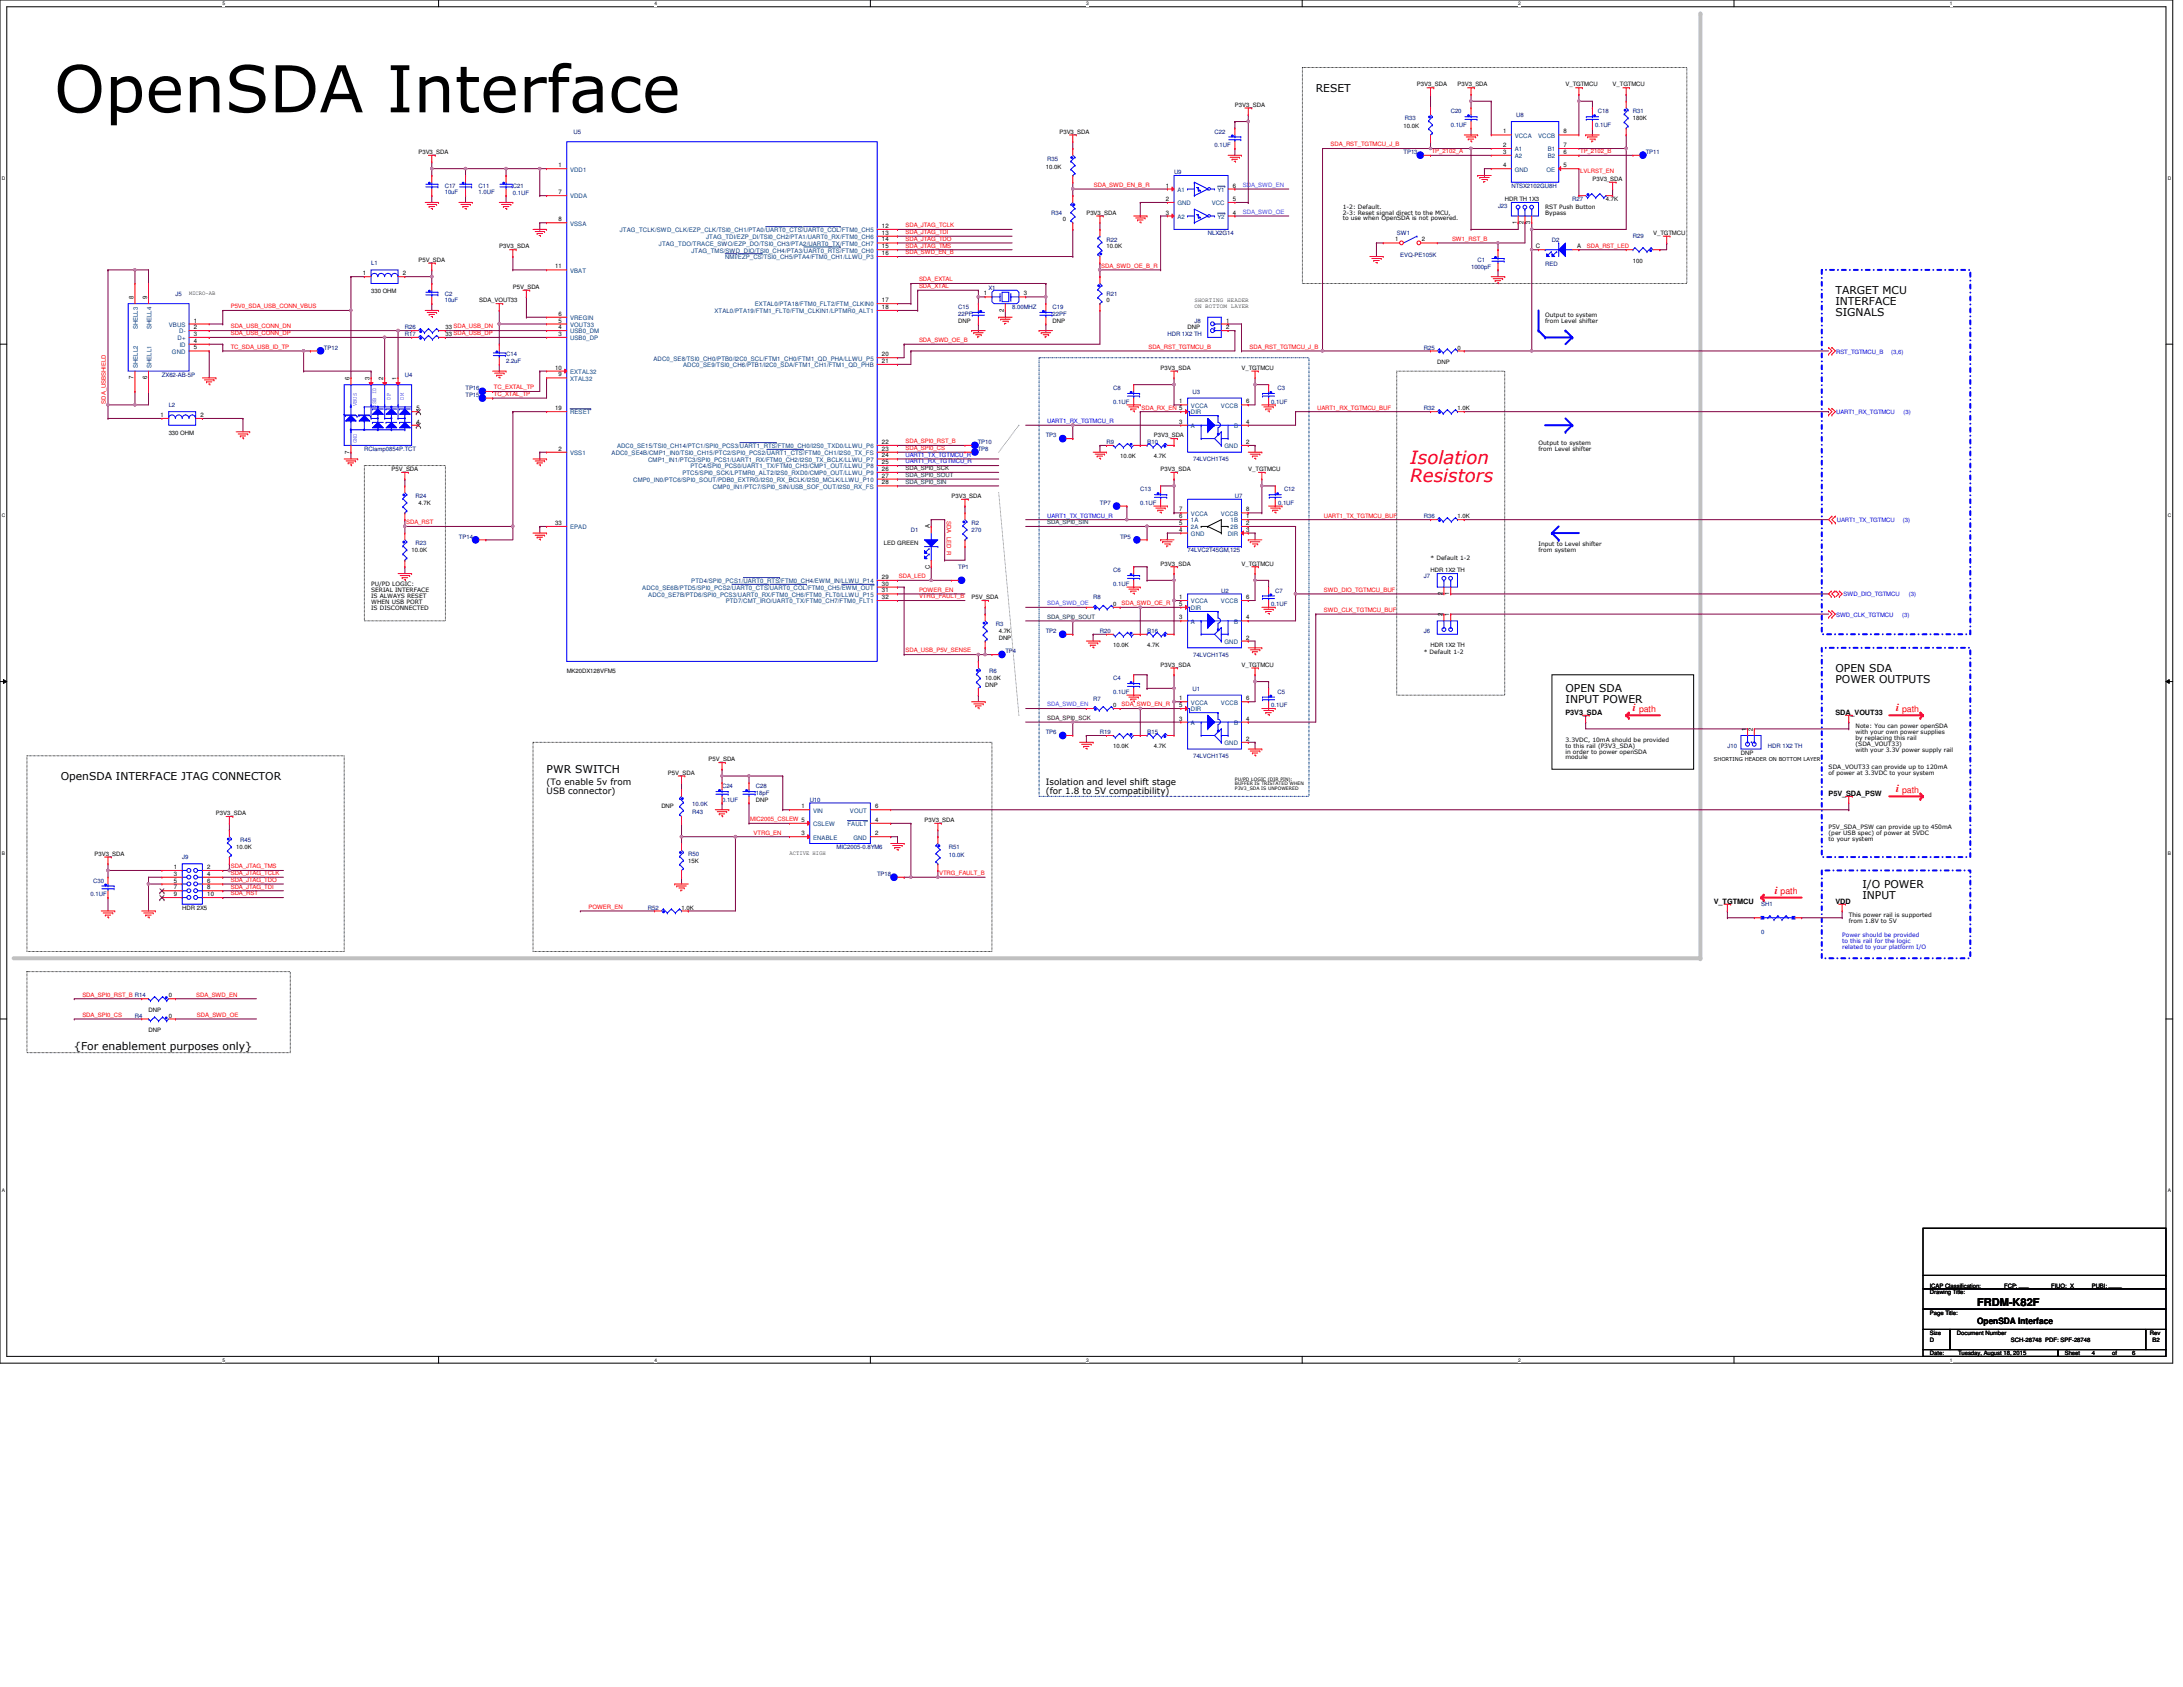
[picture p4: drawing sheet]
<svg xmlns="http://www.w3.org/2000/svg" width="279mm" height="216mm" viewBox="0 0 279 216" stroke-linecap="round" stroke-linejoin="round" font-family="sans-serif">
<defs><g id="words">
<text font-size="8.3" x="6.9" y="14.4">OpenSDA Interface</text>
<g font-size="2.3" fill="#f00">
<text x="180.5" y="59.3">Isolation</text>
<text x="180.5" y="61.7">Resistors</text>
</g>
<g font-size="1.4">
<text x="168.4" y="11.7">RESET</text>
<text x="234.9" y="37.7">TARGET MCU</text>
<text x="234.9" y="39">INTERFACE</text>
<text x="234.9" y="40.4">SIGNALS</text>
<text x="200.4" y="88.6">OPEN SDA</text>
<text x="200.4" y="90">INPUT POWER</text>
<text x="234.9" y="86">OPEN SDA</text>
<text x="234.9" y="87.4">POWER OUTPUTS</text>
<text x="7.8" y="99.8">OpenSDA INTERFACE JTAG CONNECTOR</text>
<text x="70" y="99">PWR SWITCH</text>
<text x="238.4" y="113.6">I/O POWER</text>
<text x="238.4" y="115">INPUT</text>
<text x="9.5" y="134.4">{For enablement purposes only}</text>
<text x="253" y="167.1">FRDM-K82F</text>
</g>
<g font-size="1.4" fill="#f00">
<text x="209" y="91">i</text>
<text x="242.7" y="91">i</text>
<text x="242.7" y="101.4">i</text>
<text x="227.1" y="114.4">i</text>
</g>
<g font-size="1.1" fill="#f00">
<text x="209.8" y="91.1">path</text>
<text x="243.5" y="91.1">path</text>
<text x="243.5" y="101.5">path</text>
<text x="227.9" y="114.4">path</text>
</g>
<g font-size="1.1">
<text x="70" y="100.5">(To enable 5v from</text>
<text x="70" y="101.6">USB connector)</text>
<text x="133.9" y="100.5">Isolation and level shift stage</text>
<text x="133.9" y="101.6">(for 1.8 to 5V compatibility)</text>
<text x="253" y="169.4">OpenSDA Interface</text>
</g>
<g font-size=".9">
<text x="200.4" y="91.5">P3V3_SDA</text>
<text x="234.9" y="91.5">SDA_VOUT33</text>
<text x="234" y="101.9">P5V_SDA_PSW</text>
<text x="219.4" y="115.7">V_TGTMCU</text>
<text x="234.9" y="115.7">VDD</text>
</g>
<g font-size=".8">
<text x="181.4" y="11.1">P3V3_SDA</text>
<text x="186.5" y="11.1">P3V3_SDA</text>
<text x="200.4" y="11.1">V_TGTMCU</text>
<text x="206.4" y="11.1">V_TGTMCU</text>
<text x="135.6" y="17.1">P3V3_SDA</text>
<text x="158.1" y="13.7">P3V3_SDA</text>
<text x="179.6" y="16.4">10.0K</text>
<text x="192.4" y="17.1">1</text>
<text x="200.1" y="17.1">8</text>
<text x="209" y="15.4">180K</text>
<text x="53.6" y="19.7">P3V3_SDA</text>
<text x="71.5" y="21.4">1</text>
<text x="133.9" y="21.6">10.0K</text>
<text x="192.4" y="18.8">2</text>
<text x="192.4" y="19.7">3</text>
<text x="192.4" y="21.4">4</text>
<text x="200.1" y="18.8">7</text>
<text x="200.1" y="19.7">6</text>
<text x="200.1" y="21.4">5</text>
<text x="203.8" y="23.2">P3V3_SDA</text>
<text x="71.5" y="24.8">7</text>
<text x="71.5" y="28.3">8</text>
<text x="112.9" y="29.2">12</text>
<text x="136" y="28.3">0</text>
<text x="139" y="27.5">P3V3_SDA</text>
<text x="149.2" y="27.5">3</text>
<text x="149.2" y="25.7">2</text>
<text x="149.2" y="24">1</text>
<text x="157.8" y="25.7">5</text>
<text x="157.8" y="24">6</text>
<text x="157.8" y="27.5">4</text>
<text x="171.9" y="26.7">1-2: Default.</text>
<text x="171.9" y="27.5">2-3: Reset signal direct to the MCU,</text>
<text x="171.9" y="28.2">to use when OpenSDA is not powered.</text>
<text x="192.6" y="25.7">HDR TH 1X3</text>
<text x="194.1" y="28.7" transform="rotate(-90 194.1 28.7)">1</text>
<text x="195" y="28.7" transform="rotate(-90 195 28.7)">2</text>
<text x="195.9" y="28.7" transform="rotate(-90 195.9 28.7)">3</text>
<text x="197.8" y="26.7">RST Push Button</text>
<text x="197.8" y="27.5">Bypass</text>
<text x="205.5" y="25.7">4.7K</text>
<text x="46.4" y="35.2">1</text>
<text x="51.6" y="35.2">2</text>
<text x="53.6" y="33.5">P5V_SDA</text>
<text x="63.9" y="31.8">P3V3_SDA</text>
<text x="71" y="34.4">11</text>
<text x="112.9" y="30">13</text>
<text x="112.9" y="30.9">14</text>
<text x="112.9" y="31.8">15</text>
<text x="112.9" y="32.6">16</text>
<text x="141.6" y="31.8">10.0K</text>
<text x="178.6" y="30.9">1</text>
<text x="182" y="30.9">2</text>
<text x="196.6" y="31.8">C</text>
<text x="201.8" y="31.8">A</text>
<text x="209" y="33.6">100</text>
<text x="211.6" y="30.1">V_TGTMCU</text>
<text x="17.1" y="38.2" transform="rotate(-90 17.1 38.2)">8</text>
<text x="18.8" y="38.2" transform="rotate(-90 18.8 38.2)">9</text>
<text x="24.2" y="37.8">MICRO-AB</text>
<text x="24.8" y="41.3">1</text>
<text x="47.5" y="37.5">330 OHM</text>
<text x="61.3" y="38.7">SDA_VOUT33</text>
<text x="65.6" y="37">P5V_SDA</text>
<text x="71.5" y="40.4">6</text>
<text x="71.5" y="41.3">5</text>
<text x="112.9" y="38.7">17</text>
<text x="112.9" y="39.5">18</text>
<text x="122.6" y="41.3">DNP</text>
<text x="125.9" y="37.8">1</text>
<text x="128.5" y="39.9" transform="rotate(-90 128.5 39.9)">2</text>
<text x="131" y="37.8">3</text>
<text x="134.7" y="41.3">DNP</text>
<text x="141.6" y="38.7">0</text>
<text x="152.9" y="38.6">SHORTING HEADER</text>
<text x="152.9" y="39.4">ON BOTTOM LAYER</text>
<text x="156.9" y="41.3">1</text>
<text x="197.8" y="40.5">Output to system</text>
<text x="197.8" y="41.3">from Level shifter</text>
<text x="24.8" y="42.1">2</text>
<text x="24.8" y="43">3</text>
<text x="24.8" y="43.9">4</text>
<text x="24.8" y="44.7">5</text>
<text x="57" y="43">33 SDA_USB_DP</text>
<text x="57" y="42.2">33 SDA_USB_DN</text>
<text x="71" y="47.3">10</text>
<text x="71.5" y="42.1">4</text>
<text x="71.5" y="43">3</text>
<text x="112.9" y="45.6">20</text>
<text x="112.9" y="46.4">21</text>
<text x="148.5" y="47.3">P3V3_SDA</text>
<text x="152" y="42.2">DNP</text>
<text x="156.9" y="42.1">2</text>
<text x="158.9" y="47.3">V_TGTMCU</text>
<text x="184" y="46.6">DNP</text>
<text x="186.5" y="44.7">0</text>
<text x="17.1" y="48.5" transform="rotate(-90 17.1 48.5)">7</text>
<text x="18.8" y="48.5" transform="rotate(-90 18.8 48.5)">6</text>
<text x="20.5" y="53.4">1</text>
<text x="25.7" y="53.4">2</text>
<text x="44.7" y="48.6" transform="rotate(-90 44.7 48.6)">6</text>
<text x="47.3" y="48.6" transform="rotate(-90 47.3 48.6)">3</text>
<text x="49" y="48.6" transform="rotate(-90 49 48.6)">2</text>
<text x="50.8" y="48.6" transform="rotate(-90 50.8 48.6)">1</text>
<text x="53.3" y="52.5">5</text>
<text x="71" y="52.5">19</text>
<text x="71.5" y="48.2">9</text>
<text x="150.9" y="51.6">1</text>
<text x="159.5" y="51.6">6</text>
<text x="186.5" y="52.5">1.0K</text>
<text x="21.6" y="55.6">330 OHM</text>
<text x="44.7" y="58" transform="rotate(-90 44.7 58)">7</text>
<text x="53.3" y="54.2">4</text>
<text x="71.5" y="57.7">2</text>
<text x="112.9" y="57.7">23</text>
<text x="112.9" y="58.5">24</text>
<text x="112.9" y="59.4">25</text>
<text x="112.9" y="56.8">22</text>
<text x="143.4" y="58.6">10.0K</text>
<text x="147.7" y="56">P3V3_SDA</text>
<text x="147.7" y="58.6">4.7K</text>
<text x="150.9" y="54.2">3</text>
<text x="159.5" y="56.8">2</text>
<text x="159.5" y="54.2">4</text>
<text x="196.9" y="56.9">Output to system</text>
<text x="196.9" y="57.7">from Level shifter</text>
<text x="50.1" y="60.3">P5V_SDA</text>
<text x="53.6" y="64.6">4.7K</text>
<text x="112.9" y="60.3">26</text>
<text x="112.9" y="61.1">27</text>
<text x="112.9" y="62">28</text>
<text x="121.8" y="63.8">P3V3_SDA</text>
<text x="148.5" y="60.3">P3V3_SDA</text>
<text x="150.9" y="65.4">7</text>
<text x="159.5" y="65.4">8</text>
<text x="159.8" y="60.3">V_TGTMCU</text>
<text x="52.7" y="70.7">10.0K</text>
<text x="71" y="67.2">33</text>
<text x="113.1" y="69.8">LED GREEN</text>
<text x="119" y="67.6" transform="rotate(-90 119 67.6)">A</text>
<text x="150.9" y="66.3">6</text>
<text x="150.9" y="67.2">5</text>
<text x="150.9" y="68">4</text>
<text x="159.5" y="68">3</text>
<text x="159.5" y="66.3">1</text>
<text x="159.5" y="67.2">2</text>
<text x="183.1" y="71.6">* Default 1-2</text>
<text x="186.5" y="66.3">1.0K</text>
<text x="196.9" y="69.9">Input to Level shifter</text>
<text x="196.9" y="70.6">from system</text>
<text x="47.5" y="75.1">PU/PD LOGIC:</text>
<text x="47.5" y="75.8">SERIAL INTERFACE</text>
<text x="47.5" y="76.6">IS ALWAYS RESET</text>
<text x="47.5" y="77.3">WHEN USB PORT</text>
<text x="112.9" y="74.1">29</text>
<text x="112.9" y="75">30</text>
<text x="112.9" y="75.8">31</text>
<text x="112.9" y="76.7">32</text>
<text x="119" y="72.9" transform="rotate(-90 119 72.9)">C</text>
<text x="124.4" y="76.7">P5V_SDA</text>
<text x="142.5" y="77.6">0</text>
<text x="148.5" y="72.4">P3V3_SDA</text>
<text x="150.9" y="76.7">1</text>
<text x="150.9" y="77.5">5</text>
<text x="158.9" y="72.4">V_TGTMCU</text>
<text x="159.5" y="76.7">6</text>
<text x="183.1" y="73.2">HDR 1X2 TH</text>
<text x="184.6" y="76.2" transform="rotate(-90 184.6 76.2)">2</text>
<text x="185.5" y="76.2" transform="rotate(-90 185.5 76.2)">1</text>
<text x="47.5" y="78.1">IS DISCONNECTED</text>
<text x="127.8" y="81">4.7K</text>
<text x="127.8" y="81.9">DNP</text>
<text x="142.5" y="82.7">10.0K</text>
<text x="146.8" y="82.7">4.7K</text>
<text x="150.9" y="79.3">3</text>
<text x="159.5" y="81.9">2</text>
<text x="159.5" y="79.3">4</text>
<text x="182.2" y="83.7">* Default 1-2</text>
<text x="183.1" y="82.7">HDR 1X2 TH</text>
<text x="184.6" y="78.8" transform="rotate(-90 184.6 78.8)">2</text>
<text x="185.5" y="78.8" transform="rotate(-90 185.5 78.8)">1</text>
<text x="72.5" y="86.2">MK20DX128VFM5</text>
<text x="126.1" y="87.1">10.0K</text>
<text x="126.1" y="87.9">DNP</text>
<text x="148.5" y="85.3">P3V3_SDA</text>
<text x="150.9" y="89.6">1</text>
<text x="158.9" y="85.3">V_TGTMCU</text>
<text x="159.5" y="89.6">6</text>
<text x="142.5" y="95.7">10.0K</text>
<text x="142.5" y="90.5">0</text>
<text x="147.7" y="95.7">4.7K</text>
<text x="150.9" y="92.2">3</text>
<text x="150.9" y="90.5">5</text>
<text x="159.5" y="94.8">2</text>
<text x="159.5" y="92.2">4</text>
<text x="200.4" y="94.9">3.3VDC, 10mA should be provided</text>
<text x="200.4" y="95.7">to this rail (P3V3_SDA)</text>
<text x="223.5" y="93.5" transform="rotate(-90 223.5 93.5)">1</text>
<text x="224.3" y="93.5" transform="rotate(-90 224.3 93.5)">2</text>
<text x="237.5" y="93.2">Note: You can power openSDA</text>
<text x="237.5" y="94">with your own power supplies</text>
<text x="237.5" y="94.7">by replacing this rail</text>
<text x="237.5" y="95.5">(SDA_VOUT33)</text>
<text x="85.5" y="99.1">P5V_SDA</text>
<text x="90.7" y="97.4">P5V_SDA</text>
<text x="200.4" y="96.4">in order to power openSDA</text>
<text x="200.4" y="97.2">module</text>
<text x="222.8" y="96.6">DNP</text>
<text x="234" y="98.4">SDA_VOUT33 can provide up to 120mA</text>
<text x="234" y="99.1">of power at 3.3VDC to your system</text>
<text x="237.5" y="96.2">with your 3.3V power supply rail</text>
<text x="27.6" y="104.3">P3V3_SDA</text>
<text x="84.6" y="103.5">DNP</text>
<text x="96.7" y="102.6">DNP</text>
<text x="102.6" y="106.9">3</text>
<text x="102.6" y="103.4">1</text>
<text x="112" y="103.4">6</text>
<text x="112" y="106.9">2</text>
<text x="112" y="105.2">4</text>
<text x="118.3" y="105.2">P3V3_SDA</text>
<text x="234" y="106.2">P5V_SDA_PSW can provide up to 450mA</text>
<text x="234" y="106.9">(per USB spec) of power at 5VDC</text>
<text x="234" y="107.7">to your system</text>
<text x="12.1" y="109.5">P3V3_SDA</text>
<text x="22.3" y="111.2">1</text>
<text x="22.3" y="112.1">3</text>
<text x="22.3" y="112.9">5</text>
<text x="22.3" y="113.8">7</text>
<text x="26.5" y="111.2">2</text>
<text x="26.5" y="112.1">4</text>
<text x="26.5" y="112.9">6</text>
<text x="26.5" y="113.8">8</text>
<text x="30.2" y="108.6">10.0K</text>
<text x="88.1" y="110.4">15K</text>
<text x="101" y="109.4">ACTIVE HIGH</text>
<text x="22.3" y="114.7">9</text>
<text x="23.3" y="116.5">HDR 2X5</text>
<text x="26.5" y="114.7">10</text>
<text x="87.2" y="116.4">1.0K</text>
<text x="236.6" y="117.4">This power rail is supported</text>
<text x="236.6" y="118.1">from 1.8V to 5V</text>
<text x="19" y="129.5">DNP</text>
<text x="21.6" y="130.2">0</text>
<text x="21.6" y="127.7">0</text>
<text x="19" y="132.1">DNP</text>
<text x="247" y="165.7">Drawing Title:</text>
<text x="247" y="164.8">ICAP Classification:</text>
<text x="256.5" y="164.8">FCP: ___</text>
<text x="262.5" y="164.8">FIUO: X</text>
<text x="267.7" y="164.8">PUBI: ____</text>
<text x="247" y="170.8">Size</text>
<text x="247" y="173.4">Date:</text>
<text x="247" y="171.7">D</text>
<text x="247" y="168.2">Page Title:</text>
<text x="250.4" y="170.8">Document Number</text>
<text x="250.6" y="173.4">Tuesday, August 18, 2015</text>
<text x="257.4" y="171.7">SCH-28748 PDF: SPF-28748</text>
<text x="264.3" y="173.4">Sheet</text>
<text x="267.7" y="173.4">4</text>
<text x="270.3" y="173.4">of</text>
<text x="272.9" y="173.4">6</text>
<text x="275.1" y="170.8">Rev</text>
<text x="275.5" y="171.7">B2</text>
</g>
<g font-size=".8" fill="#000080">
<text x="73.4" y="17.1">U5</text>
<text x="155.4" y="17.1">C22</text>
<text x="179.8" y="15.4">R33</text>
<text x="185.7" y="14.5">C20</text>
<text x="185.7" y="16.3">0.1UF</text>
<text x="194.1" y="15">U8</text>
<text x="204.2" y="16.3">0.1UF</text>
<text x="204.5" y="14.5">C18</text>
<text x="209" y="14.5">R31</text>
<text x="134" y="20.6">R35</text>
<text x="150.3" y="22.3">U9</text>
<text x="155.4" y="18.8">0.1UF</text>
<text x="179.6" y="19.7">TP13</text>
<text x="210.6" y="19.7">TP11</text>
<text x="56.9" y="24">C17</text>
<text x="56.9" y="24.8">10uF</text>
<text x="61.2" y="24">C11</text>
<text x="61.2" y="24.8">1.0UF</text>
<text x="65.6" y="24">C21</text>
<text x="65.6" y="24.9">0.1UF</text>
<text x="134.6" y="27.5">R34</text>
<text x="191.7" y="26.6">J23</text>
<text x="193.4" y="24">NTSX2102GU8H</text>
<text x="201.2" y="25.7">R27</text>
<text x="47.5" y="34">L1</text>
<text x="141.6" y="30.9">R22</text>
<text x="154.6" y="30.1">NLX2G14</text>
<text x="178.8" y="30.1">SW1</text>
<text x="179.2" y="32.8">EVQ-PE105K</text>
<text x="188.3" y="34.4">1000pF</text>
<text x="189.1" y="33.5">C1</text>
<text x="197.8" y="34">RED</text>
<text x="198.6" y="30.9">D2</text>
<text x="209" y="30.5">R29</text>
<text x="22.5" y="37.8">J5</text>
<text x="56.9" y="37.8">C2</text>
<text x="56.9" y="38.6">10uF</text>
<text x="122.6" y="39.6">C15</text>
<text x="122.6" y="40.4">22PF</text>
<text x="126.5" y="37.1">X1</text>
<text x="129.5" y="39.6">8.00MHZ</text>
<text x="134.7" y="39.6">C19</text>
<text x="134.7" y="40.4">22PF</text>
<text x="141.6" y="37.8">R21</text>
<text x="152.9" y="41.3">J8</text>
<text x="41.5" y="44.7">TP12</text>
<text x="51.8" y="43">R17</text>
<text x="51.8" y="42.2">R26</text>
<text x="64.8" y="45.6">C14</text>
<text x="64.8" y="46.5">2.2uF</text>
<text x="149.4" y="43">HDR 1X2 TH</text>
<text x="182.2" y="44.7">R25</text>
<text x="20.7" y="48.2">ZX62-AB-5P</text>
<text x="21.6" y="52.1">L2</text>
<text x="51.8" y="48.2">U4</text>
<text x="59.6" y="49.9">TP16</text>
<text x="59.6" y="50.8">TP15</text>
<text x="142.5" y="49.9">C8</text>
<text x="142.5" y="51.6">0.1UF</text>
<text x="152.6" y="50.4">U3</text>
<text x="162.7" y="51.6">0.1UF</text>
<text x="163.5" y="49.9">C3</text>
<text x="182.2" y="52.5">R32</text>
<text x="46.6" y="57.7">RClamp0854P.TCT</text>
<text x="125.1" y="57.7">TP8</text>
<text x="125.1" y="56.8">TP10</text>
<text x="133.9" y="56">TP3</text>
<text x="141.6" y="56.8">R9</text>
<text x="146.8" y="56.8">R10</text>
<text x="152.7" y="59">74LVCH1T45</text>
<text x="53.2" y="63.8">R24</text>
<text x="140.8" y="64.6">TP7</text>
<text x="145.9" y="62.9">C13</text>
<text x="145.9" y="64.6">0.1UF</text>
<text x="158.1" y="63.8">U7</text>
<text x="163.6" y="64.6">0.1UF</text>
<text x="164.3" y="62.9">C12</text>
<text x="53.2" y="69.8">R23</text>
<text x="58.7" y="68.9">TP14</text>
<text x="116.6" y="68.1">D1</text>
<text x="124.4" y="67.2">R2</text>
<text x="124.4" y="68.1">270</text>
<text x="143.4" y="68.9">TP5</text>
<text x="152" y="70.7">74LVC2T45GM,125</text>
<text x="182.2" y="66.3">R36</text>
<text x="122.6" y="72.8">TP1</text>
<text x="139.9" y="76.7">R8</text>
<text x="142.5" y="73.2">C6</text>
<text x="142.5" y="75">0.1UF</text>
<text x="156.3" y="75.8">U2</text>
<text x="162.7" y="77.6">0.1UF</text>
<text x="163.2" y="75.8">C7</text>
<text x="182.2" y="73.9">J7</text>
<text x="127.5" y="80.2">R3</text>
<text x="128.7" y="83.6">TP4</text>
<text x="133.9" y="81">TP2</text>
<text x="140.8" y="81">R20</text>
<text x="146.8" y="81">R16</text>
<text x="182.2" y="81">J6</text>
<text x="126.6" y="86.2">R6</text>
<text x="139.9" y="89.7">R7</text>
<text x="142.5" y="87.1">C4</text>
<text x="142.5" y="88.8">0.1UF</text>
<text x="152.6" y="88.4">U1</text>
<text x="152.7" y="84">74LVCH1T45</text>
<text x="163.5" y="88.8">C5</text>
<text x="133.9" y="94">TP6</text>
<text x="140.8" y="94">R19</text>
<text x="146.8" y="94">R15</text>
<text x="162.7" y="90.5">0.1UF</text>
<text x="221.1" y="95.7">J10</text>
<text x="226.3" y="95.7">HDR 1X2 TH</text>
<text x="92.4" y="100.9">C24</text>
<text x="96.7" y="100.9">C28</text>
<text x="96.7" y="101.7">18pF</text>
<text x="152.7" y="97">74LVCH1T45</text>
<text x="30.8" y="107.8">R45</text>
<text x="88.6" y="104.2">R43</text>
<text x="88.6" y="103.1">10.0K</text>
<text x="92.4" y="102.6">0.1UF</text>
<text x="103.6" y="102.6">U10</text>
<text x="11.9" y="113">C30</text>
<text x="23.3" y="109.9">J9</text>
<text x="88.1" y="109.5">R50</text>
<text x="107.1" y="108.6">MIC2005-0.8YM6</text>
<text x="112.3" y="112.1">TP18</text>
<text x="121.4" y="108.6">R51</text>
<text x="121.4" y="109.7">10.0K</text>
<text x="11.6" y="114.7">0.1UF</text>
<text x="82.9" y="116.4">R52</text>
<text x="225.4" y="116">SH1</text>
<text x="225.4" y="119.5">0</text>
<text x="17.3" y="130.2">R4</text>
</g>
<g font-size=".8" fill="#004080">
<text x="193.9" y="17.6">VCCA</text>
<text x="196.9" y="17.6">VCCB</text>
<text x="73" y="21.9">VDD1</text>
<text x="193.9" y="19.4">A1</text>
<text x="193.9" y="20.2">A2</text>
<text x="193.9" y="21.9">GND</text>
<text x="197.9" y="21.9">OE</text>
<text x="198.1" y="19.4">B1</text>
<text x="198.1" y="20.2">B2</text>
<text x="73" y="25.4">VDDA</text>
<text x="73" y="28.9">VSSA</text>
<text x="79.3" y="29.7">JTAG_TCLK/SWD_CLK/EZP_CLK/TSI0_CH1/PTA0/UART0_CTS/UART0_COL/FTM0_CH5</text>
<text x="150.7" y="28">A2</text>
<text x="150.7" y="26.3">GND</text>
<text x="150.7" y="24.6">A1</text>
<text x="155.1" y="26.3">VCC</text>
<text x="155.8" y="24.6">Y1</text>
<text x="155.8" y="28">Y2</text>
<text x="73" y="34.9">VBAT</text>
<text x="84.3" y="31.5">JTAG_TDO/TRACE_SWO/EZP_DO/TSI0_CH3/PTA2/UART0_TX/FTM0_CH7</text>
<text x="88.5" y="32.3">JTAG_TMS/SWD_DIO/TSI0_CH4/PTA3/UART0_RTS/FTM0_CH0</text>
<text x="90.4" y="30.6">JTAG_TDI/EZP_DI/TSI0_CH2/PTA1/UART0_RX/FTM0_CH6</text>
<text x="92.8" y="33.2">NMI/EZP_CS/TSI0_CH5/PTA4/FTM0_CH1/LLWU_P3</text>
<text x="21.6" y="41.8">VBUS</text>
<text x="73" y="41">VREGIN</text>
<text x="73" y="41.8">VOUT33</text>
<text x="91.4" y="40.1">XTAL0/PTA19/FTM1_FLT0/FTM_CLKIN1/LPTMR0_ALT1</text>
<text x="96.6" y="39.2">EXTAL0/PTA18/FTM0_FLT2/FTM_CLKIN0</text>
<text x="17.7" y="47.1" transform="rotate(-90 17.7 47.1)">SHELL2</text>
<text x="17.7" y="42.1" transform="rotate(-90 17.7 42.1)">SHELL3</text>
<text x="19.4" y="47.1" transform="rotate(-90 19.4 47.1)">SHELL1</text>
<text x="19.4" y="42.1" transform="rotate(-90 19.4 42.1)">SHELL4</text>
<text x="22" y="45.3">GND</text>
<text x="22.7" y="43.5">D+</text>
<text x="22.9" y="42.7">D-</text>
<text x="23" y="44.4">ID</text>
<text x="73" y="42.7">USB0_DM</text>
<text x="73" y="43.5">USB0_DP</text>
<text x="73" y="47.9">EXTAL32</text>
<text x="83.6" y="46.1">ADC0_SE8/TSI0_CH0/PTB0/I2C0_SCL/FTM1_CH0/FTM1_QD_PHA/LLWU_P5</text>
<text x="87.4" y="47">ADC0_SE9/TSI0_CH6/PTB1/I2C0_SDA/FTM1_CH1/FTM1_QD_PHB</text>
<text x="73" y="48.7">XTAL32</text>
<text x="73" y="53">RESET</text>
<text x="152.4" y="52.2">VCCA</text>
<text x="152.4" y="53">DIR</text>
<text x="156.3" y="52.2">VCCB</text>
<text x="73" y="58.2">VSS1</text>
<text x="78.3" y="58.2">ADC0_SE4B/CMP1_IN0/TSI0_CH15/PTC2/SPI0_PCS2/UART1_CTS/FTM0_CH1/I2S0_TX_FS</text>
<text x="79" y="57.4">ADC0_SE15/TSI0_CH14/PTC1/SPI0_PCS3/UART1_RTS/FTM0_CH0/I2S0_TXD0/LLWU_P6</text>
<text x="83" y="59.1">CMP1_IN1/PTC3/SPI0_PCS1/UART1_RX/FTM0_CH2/I2S0_TX_BCLK/LLWU_P7</text>
<text x="88.4" y="59.9">PTC4/SPI0_PCS0/UART1_TX/FTM0_CH3/CMP1_OUT/LLWU_P8</text>
<text x="152.4" y="54.8">A</text>
<text x="156.7" y="57.4">GND</text>
<text x="157.9" y="54.8">B</text>
<text x="81" y="61.7">CMP0_IN0/PTC6/SPI0_SOUT/PDB0_EXTRG/I2S0_RX_BCLK/I2S0_MCLK/LLWU_P10</text>
<text x="87.3" y="60.8">PTC5/SPI0_SCK/LPTMR0_ALT2/I2S0_RXD0/CMP0_OUT/LLWU_P9</text>
<text x="91.2" y="62.5">CMP0_IN1/PTC7/SPI0_SIN/USB_SOF_OUT/I2S0_RX_FS</text>
<text x="152.4" y="66">VCCA</text>
<text x="156.3" y="66">VCCB</text>
<text x="73" y="67.7">EPAD</text>
<text x="152.4" y="66.9">1A</text>
<text x="152.4" y="67.7">2A</text>
<text x="152.4" y="68.6">GND</text>
<text x="157.1" y="68.6">DIR</text>
<text x="157.5" y="66.9">1B</text>
<text x="157.5" y="67.7">2B</text>
<text x="82.2" y="75.5">ADC0_SE6B/PTD5/SPI0_PCS2/UART0_CTS/UART0_COL/FTM0_CH5/EWM_OUT</text>
<text x="83" y="76.4">ADC0_SE7B/PTD6/SPI0_PCS3/UART0_RX/FTM0_CH6/FTM0_FLT0/LLWU_P15</text>
<text x="88.5" y="74.6">PTD4/SPI0_PCS1/UART0_RTS/FTM0_CH4/EWM_IN/LLWU_P14</text>
<text x="92.9" y="77.2">PTD7/CMT_IRO/UART0_TX/FTM0_CH7/FTM0_FLT1</text>
<text x="152.4" y="77.2">VCCA</text>
<text x="156.3" y="77.2">VCCB</text>
<text x="152.4" y="79.8">A</text>
<text x="152.4" y="78.1">DIR</text>
<text x="156.7" y="82.4">GND</text>
<text x="157.9" y="79.8">B</text>
<text x="152.4" y="90.2">VCCA</text>
<text x="152.4" y="92.8">A</text>
<text x="152.4" y="91">DIR</text>
<text x="156.3" y="90.2">VCCB</text>
<text x="156.7" y="95.4">GND</text>
<text x="157.9" y="92.8">B</text>
<text x="104.1" y="105.7">CSLEW</text>
<text x="104.1" y="107.4">ENABLE</text>
<text x="104.1" y="104">VIN</text>
<text x="108.5" y="105.7">FAULT</text>
<text x="108.8" y="104">VOUT</text>
<text x="109.2" y="107.4">GND</text>
</g>
<g font-size=".8" fill="#f00">
<text x="140" y="23.9">SDA_SWD_EN_B_R</text>
<text x="170.3" y="18.7">SDA_RST_TGTMCU_J_B</text>
<text x="183.3" y="19.6">TP_2102_A</text>
<text x="202.2" y="19.6">TP_2102_B</text>
<text x="202.2" y="22.2">LVLRST_EN</text>
<text x="115.9" y="29.1">SDA_JTAG_TCLK</text>
<text x="115.9" y="30">SDA_JTAG_TDI</text>
<text x="115.9" y="32.6">SDA_SWD_EN_B</text>
<text x="115.9" y="30.8">SDA_JTAG_TDO</text>
<text x="115.9" y="31.7">SDA_JTAG_TMS</text>
<text x="140.9" y="34.3">SDA_SWD_OE_B_R</text>
<text x="185.8" y="30.8">SW1_RST_B</text>
<text x="203.1" y="31.7">SDA_RST_LED</text>
<text x="29.5" y="39.5">P5V0_SDA_USB_CONN_VBUS</text>
<text x="117.6" y="36.9">SDA_XTAL</text>
<text x="117.6" y="36">SDA_EXTAL</text>
<text x="29.5" y="42.9">SDA_USB_CONN_DP</text>
<text x="29.5" y="42">SDA_USB_CONN_DN</text>
<text x="29.5" y="44.6">TC_SDA_USB_ID_TP</text>
<text x="117.6" y="43.8">SDA_SWD_OE_B</text>
<text x="147" y="44.6">SDA_RST_TGTMCU_B</text>
<text x="159.9" y="44.6">SDA_RST_TGTMCU_J_B</text>
<text x="13.5" y="51.6" transform="rotate(-90 13.5 51.6)">SDA_USBSHIELD</text>
<text x="63.2" y="49.8">TC_EXTAL_TP</text>
<text x="63.2" y="50.7">TC_XTAL_TP</text>
<text x="146.1" y="52.4">SDA_RX_EN 5</text>
<text x="168.6" y="52.4">UART1_RX_TGTMCU_BUF</text>
<text x="115.9" y="57.6">SDA_SPI0_CS</text>
<text x="115.9" y="56.7">SDA_SPI0_RST_B</text>
<text x="52" y="67.1">SDA_RST</text>
<text x="121.2" y="66.7" transform="rotate(90 121.2 66.7)">SDA_LED_R</text>
<text x="169.4" y="66.2">UART1_TX_TGTMCU_BUF</text>
<text x="115" y="74">SDA_LED</text>
<text x="117.6" y="76.6">VTRG_FAULT_B</text>
<text x="117.6" y="75.7">POWER_EN</text>
<text x="143.5" y="77.4">SDA_SWD_OE_R</text>
<text x="169.4" y="75.7">SWD_DIO_TGTMCU_BUF</text>
<text x="115.9" y="83.5">SDA_USB_P5V_SENSE</text>
<text x="169.4" y="78.3">SWD_CLK_TGTMCU_BUF</text>
<text x="143.5" y="90.4">SDA_SWD_EN_R</text>
<text x="96" y="105.1">MIC2005_CSLEW 5</text>
<text x="96.5" y="106.8">VTRG_EN</text>
<text x="29.5" y="112">SDA_JTAG_TCLK</text>
<text x="29.5" y="113.7">SDA_JTAG_TDI</text>
<text x="29.5" y="112.9">SDA_JTAG_TDO</text>
<text x="29.5" y="111.1">SDA_JTAG_TMS</text>
<text x="120.2" y="112">VTRG_FAULT_B</text>
<text x="29.5" y="114.6">SDA_RST</text>
<text x="75.3" y="116.3">POWER_EN</text>
<text x="10.5" y="130.1">SDA_SPI0_CS</text>
<text x="10.5" y="127.6">SDA_SPI0_RST_B R14</text>
<text x="25.1" y="127.6">SDA_SWD_EN</text>
<text x="25.2" y="130.1">SDA_SWD_OE</text>
</g>
<g font-size=".8" fill="#8000ff">
<text x="159.1" y="23.9">SDA_SWD_EN</text>
<text x="159.1" y="27.4">SDA_SWD_OE</text>
<text x="134" y="77.4">SDA_SWD_OE</text>
<text x="134" y="90.4">SDA_SWD_EN</text>
</g>
<g font-size=".8" fill="#00f">
<text x="235" y="45.3">RST_TGTMCU_B</text>
<text x="242.1" y="45.3">(3,6)</text>
<text x="45.7" y="52" transform="rotate(-90 45.7 52)">VBUS</text>
<text x="48.2" y="52.2" transform="rotate(-90 48.2 52.2)">USB ID</text>
<text x="50" y="51.1" transform="rotate(-90 50 51.1)">DP</text>
<text x="51.7" y="51.1" transform="rotate(-90 51.7 51.1)">DM</text>
<text x="235" y="53">UART1_RX_TGTMCU</text>
<text x="243.6" y="53">(3)</text>
<text x="45.7" y="56.7" transform="rotate(-90 45.7 56.7)">GND</text>
<text x="115.9" y="59.3">UART1_RX_TGTMCU_R</text>
<text x="115.9" y="58.5">UART1_TX_TGTMCU_R</text>
<text x="134" y="54.1">UART1_RX_TGTMCU_R</text>
<text x="134" y="66.2">UART1_TX_TGTMCU_R</text>
<text x="235.1" y="66.8">UART1_TX_TGTMCU</text>
<text x="243.5" y="66.8">(3)</text>
<text x="235.9" y="76.3">SWD_DIO_TGTMCU</text>
<text x="244.3" y="76.3">(3)</text>
<text x="235" y="79">SWD_CLK_TGTMCU</text>
<text x="243.5" y="79">(3)</text>
<text x="235.8" y="120">Power should be provided</text>
<text x="235.8" y="120.7">to this rail for the logic</text>
<text x="235.8" y="121.5">related to your platform I/O</text>
</g>
<g font-size=".8" fill="#004040">
<text x="115.9" y="61">SDA_SPI0_SOUT</text>
<text x="115.9" y="61.9">SDA_SPI0_SIN</text>
<text x="134" y="67.1">SDA_SPI0_SIN</text>
<text x="134" y="79.2">SDA_SPI0_SOUT</text>
</g>
<g font-size=".8" fill="#400000">
<text x="115.9" y="60.2">SDA_SPI0_SCK</text>
<text x="134" y="92.1">SDA_SPI0_SCK</text>
</g>
<text font-size=".7" x="219.4" y="97.4">SHORTING HEADER ON BOTTOM LAYER</text>
<g font-size=".6">
<text x="28.5" y=".7">5</text>
<text x="83.8" y=".7">4</text>
<text x="139" y=".7">3</text>
<text x="194.3" y=".7">2</text>
<text x="249.6" y=".7">1</text>
<text x=".2" y="23">D</text>
<text x="277.5" y="23">D</text>
<text x=".2" y="66.2">C</text>
<text x="277.5" y="66.2">C</text>
<text x="158.1" y="99.9">PU/PD LOGIC (DIR PIN):</text>
<text x="158.1" y="100.5">BUFFER IS TRISTATED WHEN</text>
<text x="158.1" y="101.1">P3V3_SDA IS UNPOWERED</text>
<text x=".2" y="109.4">B</text>
<text x="277.5" y="109.4">B</text>
<text x=".2" y="152.6">A</text>
<text x="277.5" y="152.6">A</text>
<text x="28.5" y="174.3">5</text>
<text x="83.8" y="174.3">4</text>
<text x="139" y="174.3">3</text>
<text x="194.3" y="174.3">2</text>
<text x="249.6" y="174.3">1</text>
</g>
</g></defs>
<path d="M0 0h278.1v174.5h-278.1zM.9 .9h276.3v172.7h-276.3z" fill="none" stroke="#000" stroke-width=".13"/>
<g fill="#fff">
<path d="M28.5 .1h.3v.7h-.3z"/>
<path d="M28.5 173.7h.3v.7h-.3z"/>
</g>
<path d="M56.1 0v.9M56.1 173.6v.9" fill="none" stroke="#000" stroke-width=".13"/>
<g fill="#fff">
<path d="M83.8 .1h.3v.7h-.3z"/>
<path d="M83.8 173.7h.3v.7h-.3z"/>
</g>
<path d="M111.4 0v.9M111.4 173.6v.9" fill="none" stroke="#000" stroke-width=".13"/>
<g fill="#fff">
<path d="M139 .1h.4v.7h-.4z"/>
<path d="M139 173.7h.4v.7h-.4z"/>
</g>
<path d="M166.7 0v.9M166.7 173.6v.9" fill="none" stroke="#000" stroke-width=".13"/>
<g fill="#fff">
<path d="M194.3 .1h.3v.7h-.3z"/>
<path d="M194.3 173.7h.3v.7h-.3z"/>
</g>
<path d="M221.9 0v.9M221.9 173.6v.9" fill="none" stroke="#000" stroke-width=".13"/>
<g fill="#fff">
<path d="M249.6 .1h.3v.7h-.3z"/>
<path d="M249.6 173.7h.3v.7h-.3z"/>
<path d="M.2 22.5h.5v.7h-.5z"/>
<path d="M277.5 22.5h.4v.7h-.4z"/>
<path d="M.2 65.6h.5v.7h-.5z"/>
<path d="M277.5 65.6h.4v.7h-.4z"/>
</g>
<path d="M0 44h.9M277.2 44h.9" fill="none" stroke="#000" stroke-width=".13"/>
<g fill="#fff">
<path d="M.2 108.8h.4v.7h-.4z"/>
<path d="M277.5 108.8h.4v.7h-.4z"/>
</g>
<path d="M0 87.2h.9M.4 87l.5 .2-.5 .3zM277.2 87.2l.4-.2v.5zM277.2 87.2h.9" fill="none" stroke="#000" stroke-width=".13"/>
<path d="M.4 87l.5 .2-.5 .3zM277.2 87.2l.4-.2v.5z" fill="#000"/>
<g fill="#fff">
<path d="M.2 152h.4v.7h-.4z"/>
<path d="M277.5 152h.4v.7h-.4z"/>
</g>
<g fill="none" stroke="#000" stroke-width=".13">
<path d="M46.6 59.6h10.4v19.9h-10.4zM153.7 67.4h.1M153.7 67.4h.9M154.6 67.4h.1M154.6 67.4l1.7-.9v1.7M154.6 67.4l1.7 .8M156.3 68.2h.1M156.3 67.4h.9M157.2 67.4h.1M3.5 96.7h40.5v25.1h-40.5zM68.2 95h58.8v26.8h-58.8zM198.6 86.4h18.2v12h-18.2z"/>
<path d="M0 130.4h.9M3.5 124.4h33.6v10.3h-33.6zM277.2 130.4h.9"/>
</g>
<g fill="none" stroke="#f00" stroke-width=".25">
<path d="M208.1 91.5h.1M208.1 91.5h4.3M208.1 91.5l.4 .4M208.5 91.9h.1M208.5 91.2h.1M208.5 91.2l-.4 .3M241.8 91.5h4.3M245.8 91.9h.1M245.8 91.2h.1M245.8 91.2l.3 .3M246.1 91.5h.1M246.1 91.5l-.3 .4"/>
<path d="M225.4 114.9h.1M225.4 114.9l.3 .3M225.4 114.9h5.2M225.7 115.2h.1M225.7 114.5h.1M225.7 114.5l-.3 .4M241.8 101.9h4.3M245.8 102.3h.1M245.8 101.6h.1M245.8 101.6l.3 .3M246.1 101.9h.1M246.1 101.9l-.3 .4"/>
</g>
<path d="M233.2 34.5h19v46.7h-19zM233.2 82.9h19v26.8h-19zM233.2 111.4h19v11.2h-19z" fill="none" stroke="#00f" stroke-width=".25" stroke-dasharray=".5 .5 0 .5"/>
<path d="M155.4 41.5v.8M155.4 42.3h.1" fill="none" stroke="#00f" stroke-width=".25" stroke-dasharray="0 .5"/>
<path d="M130.4 54.4h.1M130.4 54.4l-2.6 3.5M127.8 63.1l2.6 28.4M130.4 91.5h.1" fill="none" stroke="#808080" stroke-width=".13"/>
<path d="M154.6 91.5l.8 .9-.8 .9z" fill-rule="evenodd" fill="#00f"/>
<path d="M154.6 91.5l.8 .9-.8 .9z" fill="none" stroke="#00f" stroke-width=".13"/>
<path d="M223.7 95h.8M224.5 95h.1" fill="none" stroke="#00f" stroke-width=".25" stroke-dasharray="0 .5"/>
<path d="M178.8 47.5h13.8v41.5h-13.8z" fill="none" stroke="#000" stroke-width=".13"/>
<g fill="none" stroke="#00f" stroke-width=".25">
<path d="M196.9 39.7v2.6M196.9 42.3h.1M196.9 42.3l.9 .9M197.8 43.2h.1M197.8 54.4h3.4M197.8 43.2h3.4M200.4 55.3h.1M200.4 42.3h.1M200.4 53.6l.8 .8M200.4 42.3l.8 .9M201.2 54.4h.1M201.2 43.2h.1"/>
<path d="M201.2 54.4l-.8 .9M201.2 43.2l-.8 .8M198.6 68.2h.1M198.6 68.2h3.5M198.6 68.2l.9 .9M199.5 69.1h.1M199.5 67.4l-.9 .8"/>
</g>
<path d="M1.7 122.6h215.9" fill="none" stroke="#c0c0c0" stroke-width=".51"/>
<circle cx="217.6" cy="122.6" r=".25" fill="#c0c0c0"/>
<path d="M217.6 1.7v120.9" fill="none" stroke="#c0c0c0" stroke-width=".51"/>
<circle cx="217.6" cy="1.7" r=".25" fill="#c0c0c0"/>
<path d="M166.7 8.6h49.2v27.7h-49.2z" fill="none" stroke="#000" stroke-width=".13"/>
<path d="M154.6 78.6l.8 .9-.8 .8z" fill-rule="evenodd" fill="#00f"/>
<path d="M154.6 78.6l.8 .9-.8 .8z" fill="none" stroke="#00f" stroke-width=".13"/>
<path d="M133 45.8h34.5v56.1h-34.5z" fill="none" stroke="#004080" stroke-width=".13" stroke-dasharray=".2 .2 0 .2"/>
<path d="M154.6 53.6l.8 .8-.8 .9z" fill-rule="evenodd" fill="#00f"/>
<path d="M154.6 53.6l.8 .8-.8 .9z" fill="none" stroke="#00f" stroke-width=".13"/>
<path d="M131.3 66.5h12.9M144.2 66.5h.1" fill="none" stroke="#800040" stroke-width=".13"/>
<path d="M144.1 66.4h.2v.2h-.2z" fill-rule="evenodd" fill="#f0f"/>
<path d="M144.1 66.4h.2v.2h-.2z" fill="none" stroke="#f0f" stroke-width=".13"/>
<g fill="none" stroke="#800040" stroke-width=".13">
<path d="M137.3 56.1h.1M137.3 54.4h.1M137.3 54.4v1.7M137.3 54.4h13.8M202.9 92.4h.1M202.9 92.4v.9h20.8M223.7 93.3h.1M224.5 93.3h12.1M236.6 93.3h.1M236.6 92.4h.1M236.6 92.4v.9M221.1 117.5h.1"/>
<path d="M221.1 116.6h.1M221.1 117.5h3.4M221.1 116.6v.9M230.6 117.5h.1M230.6 117.5h5.2"/>
</g>
<circle cx="137.3" cy="54.4" r=".17" fill="#f0f"/>
<circle cx="137.3" cy="54.4" r=".17" fill="none" stroke="#f0f" stroke-width=".13"/>
<path d="M183.1 19.9h.1M183.1 19.9h7.8M202.1 19.9h.1M202.1 19.9h6.9M165.8 67.4h.1M165.8 67.4v8.6M19 112.3h.1M19 113.1h.1M19 112.3h1.7M19 113.1h1.7M19 113.1v3.5" fill="none" stroke="#800040" stroke-width=".13"/>
<path d="M18.9 113h.2v.2h-.2z" fill-rule="evenodd" fill="#f0f"/>
<path d="M18.9 113h.2v.2h-.2z" fill="none" stroke="#f0f" stroke-width=".13"/>
<path d="M63.1 50.1h.1M63.1 50.9h.1M65.6 52.7h.1M65.6 52.7v14.7M69.1 47.5h.1M69.1 47.5v2.6h-6M69.1 47.5h.9M70 48.4h.1M70 48.4v2.5h-6.9M28.5 114.9h.1M28.5 114.9h7.8" fill="none" stroke="#800040" stroke-width=".13"/>
<path d="M65.5 67.2h.2v.3h-.2z" fill-rule="evenodd" fill="#f0f"/>
<path d="M65.5 67.2h.2v.3h-.2z" fill="none" stroke="#f0f" stroke-width=".13"/>
<path d="M51.8 67.4h.1M51.8 67.4h13.8" fill="none" stroke="#800040" stroke-width=".13"/>
<path d="M51.7 67.2h.2v.3h-.2z" fill-rule="evenodd" fill="#f0f"/>
<path d="M51.7 67.2h.2v.3h-.2z" fill="none" stroke="#f0f" stroke-width=".13"/>
<path d="M28.5 112.3h.1M28.5 114h.1M28.5 113.1h.1M28.5 112.3h7.8M28.5 114h7.8M28.5 113.1h7.8M29.4 111.4h.1M29.4 111.4h6.9" fill="none" stroke="#800040" stroke-width=".13"/>
<circle cx="29.4" cy="111.4" r=".17" fill="#f0f"/>
<circle cx="29.4" cy="111.4" r=".17" fill="none" stroke="#f0f" stroke-width=".13"/>
<g fill="none" stroke="#800040" stroke-width=".13">
<path d="M67.4 38h.1M67.4 38v2.6M114.9 32.8h22.4M116.6 36.3h17.3M117.5 37.1h.1M117.5 37.1h7.7M125.2 37.1h.1M125.2 37.1v.9M133.9 36.3h.1M133.9 36.3v1.7M137.3 32.8h.1M202.1 25h.1"/>
<path d="M202.1 21.6v3.4M26.8 43.2h.1M26.8 43.2h22.4M50.9 42.3h.1M50.9 42.3v6.1M67.4 40.6h.1M67.4 40.6h2.6M114.9 57.9h.1M114.9 57h.1M114.9 57.9h8.6M114.9 57h8.6M115.7 44h.1"/>
<path d="M115.7 44h25.1M116.6 44.9h.1M116.6 44.9v1.7M157.2 41.5h.1M157.2 41.5h1.7M158.1 42.3h.1M158.1 42.3v2.6M158.9 41.5h.1M158.9 44.9h.1M158.9 41.5v3.4M158.9 44.9h10.4M187.4 52.7h46.6"/>
<path d="M234 52.7h.1M62.2 69.1h.1M62.2 69.1h3.4M145.9 77.7h.1M145.9 77.7v3.5M19 112.3h.1M19 112.3v.8"/>
</g>
<circle cx="50.9" cy="42.3" r=".17" fill="#f0f"/>
<circle cx="50.9" cy="42.3" r=".17" fill="none" stroke="#f0f" stroke-width=".13"/>
<path d="M26.8 42.3h.1M26.8 42.3h24.1M44.9 57.9h.1M44.9 57.9v.8M49.2 43.2h.1M49.2 43.2v5.2M146.8 67.4h.1M146.8 67.4h4.3" fill="none" stroke="#800040" stroke-width=".13"/>
<path d="M49.1 43.1h.2v.2h-.2z" fill-rule="evenodd" fill="#f0f"/>
<path d="M49.1 43.1h.2v.2h-.2z" fill="none" stroke="#f0f" stroke-width=".13"/>
<path d="M114.9 61.3h.1M114.9 61.3h12.9M131.3 67.4h15.5M146.8 67.4h.1" fill="none" stroke="#800040" stroke-width=".13"/>
<path d="M146.7 67.2h.2v.3h-.2z" fill-rule="evenodd" fill="#f0f"/>
<path d="M146.7 67.2h.2v.3h-.2z" fill="none" stroke="#f0f" stroke-width=".13"/>
<path d="M17.3 34.5h.1M17.3 34.5h1.7" fill="none" stroke="#800040" stroke-width=".13"/>
<path d="M17.1 34.4h.3v.2h-.3z" fill-rule="evenodd" fill="#f0f"/>
<path d="M17.1 34.4h.3v.2h-.3z" fill="none" stroke="#f0f" stroke-width=".13"/>
<path d="M13.8 34.5h.1M13.8 34.5v17.3M55.3 21.6h.1M55.3 20.7v.9M131.3 92.4h6M137.3 92.4h.1" fill="none" stroke="#800040" stroke-width=".13"/>
<path d="M13.7 51.7h.2v.2h-.2z" fill-rule="evenodd" fill="#f0f"/>
<path d="M13.7 51.7h.2v.2h-.2z" fill="none" stroke="#f0f" stroke-width=".13"/>
<g fill="none" stroke="#800040" stroke-width=".13">
<path d="M13.8 34.5h.1M13.8 34.5h3.5M17.3 34.5h.1M17.3 34.5v1.8M19 34.5h.1M19 34.5v1.8M13.8 51.8h.1M17.3 50.1h.1M17.3 51.8h.1M17.3 50.1v1.7M19 50.1h.1M19 50.1v1.7h-5.2"/>
<path d="M26.8 44.9h.1M26.8 44.9v3.5M49.2 43.2h.1M49.2 43.2h3.5"/>
</g>
<path d="M17.1 51.7h.3v.2h-.3z" fill-rule="evenodd" fill="#f0f"/>
<path d="M17.1 51.7h.3v.2h-.3z" fill="none" stroke="#f0f" stroke-width=".13"/>
<g fill="none" stroke="#800040" stroke-width=".13">
<path d="M44.9 35.4h.1M44.9 35.4v4.3M44.9 35.4h1.7M59.6 21.6h.1M59.6 21.6h5.2M13.8 51.8h.1M13.8 53.6h.1M13.8 51.8v1.8M13.8 53.6h6.9M25.9 53.6h.1M25.9 53.6h5.2M31.1 53.6h.1"/>
<path d="M31.1 53.6v1.7M50.9 42.3h.1M50.9 42.3h1.8M57 42.3h.1M57 43.2h.1M57 42.3h13M57 43.2h13M69.1 67.4h.1M69.1 67.4h.9M69.1 67.4v.8"/>
</g>
<path d="M64.6 21.5h.3v.2h-.3z" fill-rule="evenodd" fill="#f0f"/>
<path d="M64.6 21.5h.3v.2h-.3z" fill="none" stroke="#f0f" stroke-width=".13"/>
<path d="M59.5 21.5h.2v.2h-.2z" fill-rule="evenodd" fill="#f0f"/>
<path d="M59.5 21.5h.2v.2h-.2z" fill="none" stroke="#f0f" stroke-width=".13"/>
<path d="M69.1 21.6h.1M69.1 21.6v3.4" fill="none" stroke="#800040" stroke-width=".13"/>
<path d="M69 21.5h.2v.2h-.2z" fill-rule="evenodd" fill="#f0f"/>
<path d="M69 21.5h.2v.2h-.2z" fill="none" stroke="#f0f" stroke-width=".13"/>
<path d="M69.1 21.6h.1M69.1 25h.1M69.1 21.6h.9M69.1 25h.9M65.6 52.7h.1M65.6 52.7h4.4M160.6 49.2h.1M160.6 49.2h1.8M160.6 49.2v2.6M162.4 49.2h.1" fill="none" stroke="#800040" stroke-width=".13"/>
<path d="M160.5 49.1h.2v.2h-.2z" fill-rule="evenodd" fill="#f0f"/>
<path d="M160.5 49.1h.2v.2h-.2z" fill="none" stroke="#f0f" stroke-width=".13"/>
<path d="M51.8 35.4h3.5M55.3 35.4h.1" fill="none" stroke="#800040" stroke-width=".13"/>
<path d="M55.1 35.3h.3v.2h-.3z" fill-rule="evenodd" fill="#f0f"/>
<path d="M55.1 35.3h.3v.2h-.3z" fill="none" stroke="#f0f" stroke-width=".13"/>
<g fill="none" stroke="#800040" stroke-width=".13">
<path d="M55.3 35.4h.1M55.3 34.5v.9M63.9 39.7h.1M63.9 39.7v4.3M114.9 29.4h.1M114.9 30.2h.1M114.9 31.1h.1M114.9 32h.1M114.9 29.4h14.6M114.9 30.2h14.6M114.9 31.1h14.6M114.9 32h14.6"/>
<path d="M63.9 41.5h.1M63.9 41.5h6.1M114.9 59.6h.1M114.9 58.7h.1M114.9 59.6h12.9M114.9 58.7h12.9M157.2 42.3h.1M157.2 42.3h.9M114.9 60.5h.1M114.9 62.2h.1M114.9 74.3h.1M114.9 60.5h12.9"/>
<path d="M114.9 62.2h12.9M114.9 74.3h4.3M120.9 71.7h.1M120.9 71.7h2.6M159.8 76.9h.1M160.6 74.3h.1M160.6 74.3h1.8M160.6 74.3v2.6h-.8M139.9 81.2h.1M139.9 81.2v.8M139.9 81.2h1.7"/>
</g>
<circle cx="63.9" cy="41.4" r=".17" fill="#f0f"/>
<circle cx="63.9" cy="41.4" r=".17" fill="none" stroke="#f0f" stroke-width=".13"/>
<path d="M87.2 107.1h.1M87.2 107.1h6.9" fill="none" stroke="#800040" stroke-width=".13"/>
<path d="M87.1 107h.2v.2h-.2z" fill-rule="evenodd" fill="#f0f"/>
<path d="M87.1 107h.2v.2h-.2z" fill="none" stroke="#f0f" stroke-width=".13"/>
<path d="M160.6 87.2h.1M160.6 87.2h1.8M160.6 87.2v2.6" fill="none" stroke="#800040" stroke-width=".13"/>
<path d="M160.5 87.1h.2v.2h-.2z" fill-rule="evenodd" fill="#f0f"/>
<path d="M160.5 87.1h.2v.2h-.2z" fill="none" stroke="#f0f" stroke-width=".13"/>
<path d="M64.8 21.6h.1M64.8 21.6h4.3M150.3 76.9h.1M150.3 76.9h.8M150.3 76.9v4.3M161.5 62.2h.1M161.5 62.2h1.7M159.8 89.8h.1M159.8 89.8h.8M88.1 116.6h.1M88.1 116.6h6" fill="none" stroke="#800040" stroke-width=".13"/>
<circle cx="150.3" cy="76.9" r=".17" fill="#f0f"/>
<circle cx="150.3" cy="76.9" r=".17" fill="none" stroke="#f0f" stroke-width=".13"/>
<path d="M145.1 49.2h5.2M150.3 49.2h.1M148.5 62.2h1.8M150.3 62.2h.1" fill="none" stroke="#800040" stroke-width=".13"/>
<path d="M150.1 62.1h.3v.2h-.3z" fill-rule="evenodd" fill="#f0f"/>
<path d="M150.1 62.1h.3v.2h-.3z" fill="none" stroke="#f0f" stroke-width=".13"/>
<path d="M44.9 39.7h.1M44.9 39.7v8.7M55.3 21.6h.1M55.3 21.6h4.3M65.6 32.8h.1M65.6 34.5h.1M65.6 32.8v1.7M65.6 34.5h4.4M150.3 61.3h.1M150.3 61.3v.9" fill="none" stroke="#800040" stroke-width=".13"/>
<path d="M44.8 39.6h.2v.2h-.2z" fill-rule="evenodd" fill="#f0f"/>
<path d="M44.8 39.6h.2v.2h-.2z" fill="none" stroke="#f0f" stroke-width=".13"/>
<path d="M145.1 72.5h.1M145.1 72.5h1.7M150.3 73.4h.1M150.3 73.4v.9M145.1 86.4h1.7M146.8 86.4h.1M150.3 86.4h.1M150.3 86.4v1.7" fill="none" stroke="#800040" stroke-width=".13"/>
<path d="M150.1 88h.3v.2h-.3z" fill-rule="evenodd" fill="#f0f"/>
<path d="M150.1 88h.3v.2h-.3z" fill="none" stroke="#f0f" stroke-width=".13"/>
<path d="M146.8 72.5h.1M146.8 74.3h.1M146.8 72.5v1.8M146.8 74.3h3.5M146.8 88.1h.1M146.8 86.4v1.7M146.8 88.1h3.5M150.3 88.1h.1M150.3 88.1v1.7" fill="none" stroke="#800040" stroke-width=".13"/>
<path d="M150.1 74.1h.3v.3h-.3z" fill-rule="evenodd" fill="#f0f"/>
<path d="M150.1 74.1h.3v.3h-.3z" fill="none" stroke="#f0f" stroke-width=".13"/>
<g fill="none" stroke="#800040" stroke-width=".13">
<path d="M202.1 13h.1M202.1 13h1.7M114.9 46.6h.1M114.9 45.8h.1M114.9 46.6h1.7M115.7 44h.1M115.7 44v1.8h-.8M116.6 44.9h.1M116.6 44.9h41.5M150.3 74.3h.1M150.3 65.6h.1M150.3 74.3v2.6"/>
<path d="M150.3 65.6h.8M159.8 68.2h.1M159.8 65.6h.1M159.8 68.2h.8M159.8 65.6h1.7M160.6 68.2h.1M160.6 68.2v.9M161.5 65.6h.1M161.5 62.2v3.4M139 94.1h.1M139 94.1v.9M139 94.1h2.6"/>
<path d="M145.9 90.7h.1M145.9 90.7v3.4M150.3 89.8h.1M150.3 89.8v4.3"/>
</g>
<circle cx="150.3" cy="89.8" r=".17" fill="#f0f"/>
<circle cx="150.3" cy="89.8" r=".17" fill="none" stroke="#f0f" stroke-width=".13"/>
<path d="M145.9 90.7h.1M145.9 90.7h5.2" fill="none" stroke="#800040" stroke-width=".13"/>
<path d="M145.8 90.6h.3v.2h-.3z" fill-rule="evenodd" fill="#f0f"/>
<path d="M145.8 90.6h.3v.2h-.3z" fill="none" stroke="#f0f" stroke-width=".13"/>
<path d="M114.9 75.1h.1M114.9 75.1h.8M115.7 75.1h.1M115.7 75.1v8.7M115.7 83.8h.1M115.7 83.8h9.5M150.3 89.8h.1M150.3 89.8h.8" fill="none" stroke="#800040" stroke-width=".13"/>
<path d="M125.1 83.7h.2v.2h-.2z" fill-rule="evenodd" fill="#f0f"/>
<path d="M125.1 83.7h.2v.2h-.2z" fill="none" stroke="#f0f" stroke-width=".13"/>
<g fill="none" stroke="#800040" stroke-width=".13">
<path d="M114.9 76.9h.1M114.9 76h.1M114.9 76.9h8.6M114.9 76h8.6M119.2 66.5h.1M119.2 72.5h.1M119.2 74.3h.1M119.2 66.5h1.7M119.2 72.5v1.8M119.2 74.3h2.6M120.9 66.5h.1M120.9 66.5v5.2"/>
<path d="M149.4 68.2h.1M149.4 68.2h1.7M149.4 68.2v.9"/>
</g>
<path d="M119 74.1h.3v.3h-.3z" fill-rule="evenodd" fill="#f0f"/>
<path d="M119 74.1h.3v.3h-.3z" fill="none" stroke="#f0f" stroke-width=".13"/>
<path d="M123.5 70h.1M123.5 70v1.7M13.8 111.4h.1M13.8 111.4v.9M13.8 111.4h6.9" fill="none" stroke="#800040" stroke-width=".13"/>
<path d="M13.7 111.3h.2v.2h-.2z" fill-rule="evenodd" fill="#f0f"/>
<path d="M13.7 111.3h.2v.2h-.2z" fill="none" stroke="#f0f" stroke-width=".13"/>
<path d="M188.3 13h.1M188.3 13h2.6M150.3 49.2h.1M150.3 49.2v2.6M187.4 44.9h.1M187.4 44.9h8.6M123.5 64.8h.1M123.5 64.8v.8M146.8 67.4h.1M146.8 67.4v1.7M13.8 114.9h.1M13.8 114.9v1.7" fill="none" stroke="#800040" stroke-width=".13"/>
<path d="M150.1 49.1h.3v.2h-.3z" fill-rule="evenodd" fill="#f0f"/>
<path d="M150.1 49.1h.3v.2h-.3z" fill="none" stroke="#f0f" stroke-width=".13"/>
<path d="M183.1 19h.1M183.1 19h5.2M131.3 54.4h6M137.3 54.4h.1M150.3 51.8h.1M150.3 51.8h.8M159.8 67.4h.1M159.8 67.4h6M94.1 107.1h.1M94.1 107.1v9.5" fill="none" stroke="#800040" stroke-width=".13"/>
<circle cx="94.1" cy="107.1" r=".17" fill="#f0f"/>
<circle cx="94.1" cy="107.1" r=".17" fill="none" stroke="#f0f" stroke-width=".13"/>
<path d="M159.8 15.6v10.3M159.8 25.9h.1M9.5 130.4h.1M9.5 127.8h.1M9.5 130.4h8.6M9.5 127.8h8.6M22.5 127.8h.1M22.5 130.4h.1M22.5 130.4h10.3M22.5 127.8h10.3" fill="none" stroke="#800040" stroke-width=".13"/>
<path d="M159.6 15.4h.3v.3h-.3z" fill-rule="evenodd" fill="#f0f"/>
<path d="M159.6 15.4h.3v.3h-.3z" fill="none" stroke="#f0f" stroke-width=".13"/>
<path d="M158.1 15.6h.1M158.1 15.6h1.7M169.3 19h.1M169.3 19v25.9M202.1 19h6M208.1 19h.1" fill="none" stroke="#800040" stroke-width=".13"/>
<path d="M169.1 44.8h.3v.2h-.3z" fill-rule="evenodd" fill="#f0f"/>
<path d="M169.1 44.8h.3v.2h-.3z" fill="none" stroke="#f0f" stroke-width=".13"/>
<path d="M169.3 19h.1M169.3 19h13.8" fill="none" stroke="#800040" stroke-width=".13"/>
<path d="M183 18.9h.2v.2h-.2z" fill-rule="evenodd" fill="#f0f"/>
<path d="M183 18.9h.2v.2h-.2z" fill="none" stroke="#f0f" stroke-width=".13"/>
<path d="M196 29.4h.1M196 28.5v.9M196 29.4h12.1M159.8 54.4h.1M165.8 52.7h.1M165.8 52.7v1.7h-6M165.8 52.7h17.3M169.3 44.9h.1M169.3 44.9h13.8" fill="none" stroke="#800040" stroke-width=".13"/>
<path d="M195.9 29.2h.2v.3h-.2z" fill-rule="evenodd" fill="#f0f"/>
<path d="M195.9 29.2h.2v.3h-.2z" fill="none" stroke="#f0f" stroke-width=".13"/>
<path d="M196 44.9h.1M196 44.9h38" fill="none" stroke="#800040" stroke-width=".13"/>
<path d="M195.9 44.8h.2v.2h-.2z" fill-rule="evenodd" fill="#f0f"/>
<path d="M195.9 44.8h.2v.2h-.2z" fill="none" stroke="#f0f" stroke-width=".13"/>
<path d="M196 32h.1M196 32v12.9M100.2 99.3h.1M100.2 99.3v4.3M114 105.4h.1M114 107.1h.1M114 103.6h122.6M114 105.4h2.6M114 107.1h.9M114.9 107.1h.1M114.9 107.1v.8M236.6 103.6h.1" fill="none" stroke="#800040" stroke-width=".13"/>
<path d="M195.9 31.8h.2v.3h-.2z" fill-rule="evenodd" fill="#f0f"/>
<path d="M195.9 31.8h.2v.3h-.2z" fill="none" stroke="#f0f" stroke-width=".13"/>
<path d="M95.9 99.3h.1M95.9 99.3h4.3" fill="none" stroke="#800040" stroke-width=".13"/>
<path d="M95.7 99.2h.3v.2h-.3z" fill-rule="evenodd" fill="#f0f"/>
<path d="M95.7 99.2h.3v.2h-.3z" fill="none" stroke="#f0f" stroke-width=".13"/>
<path d="M120 112.3h.1M120 112.3h6.1" fill="none" stroke="#800040" stroke-width=".13"/>
<path d="M119.9 112.1h.3v.3h-.3z" fill-rule="evenodd" fill="#f0f"/>
<path d="M119.9 112.1h.3v.3h-.3z" fill="none" stroke="#f0f" stroke-width=".13"/>
<path d="M137.3 24.2h12.1M149.4 24.2h.1M185.7 76h.1M185.7 78.6h.1M185.7 76h48.3M185.7 78.6h48.3M92.4 99.3h.1M92.4 99.3h3.5" fill="none" stroke="#800040" stroke-width=".13"/>
<circle cx="137.3" cy="24.2" r=".17" fill="#f0f"/>
<circle cx="137.3" cy="24.2" r=".17" fill="none" stroke="#f0f" stroke-width=".13"/>
<path d="M165.8 76h.1M165.8 76h19M159.8 95h.1M159.8 95h.8M160.6 95h.1M160.6 95v.9" fill="none" stroke="#800040" stroke-width=".13"/>
<path d="M165.7 75.9h.2v.2h-.2z" fill-rule="evenodd" fill="#f0f"/>
<path d="M165.7 75.9h.2v.2h-.2z" fill="none" stroke="#f0f" stroke-width=".13"/>
<g fill="none" stroke="#800040" stroke-width=".13">
<path d="M188.3 19h.1M188.3 19h2.6M114.9 39.7h.1M114.9 39.7h2.6M114.9 38.9h1.7M116.6 38.9h.1M116.6 36.3h.1M116.6 36.3v2.6M117.5 39.7h.1M117.5 37.1v2.6M176.2 31.1h.1M176.2 31.1h.8"/>
<path d="M176.2 31.1v1.7M184 31.1h7.7M191.7 31.1h.1M202.1 32h.1M202.1 32h6M212.4 32h.1M213.3 31.1h.1M213.3 31.1v.9h-.9M140.8 57h.1M140.8 57v.9M140.8 57h.8M141.6 57h.1"/>
<path d="M145.9 57h.1M145.9 52.7h.1M145.9 52.7v4.3M145.9 52.7h5.2M144.2 64.8h.1M144.2 66.5h.1M144.2 64.8v1.7M144.2 66.5h6.9M92.4 98.4h.1M92.4 98.4v.9M131.3 90.7h7.7M137.3 92.4h.1"/>
<path d="M137.3 92.4v1.7M139 90.7h.1M143.4 90.7h.1M143.4 90.7h2.5M159.8 92.4h.1M159.8 92.4h8.6M74.3 116.6h.1M74.3 116.6h9.5M94.1 107.1h.1M94.1 107.1h6.9M95.9 102.8h.1M95.9 105.4h.1"/>
<path d="M95.9 102.8v2.6M95.9 105.4h5.1M100.2 103.6h.1M100.2 103.6h.8"/>
</g>
<path d="M92.3 99.2h.2v.2h-.2z" fill-rule="evenodd" fill="#f0f"/>
<path d="M92.3 99.2h.2v.2h-.2z" fill="none" stroke="#f0f" stroke-width=".13"/>
<path d="M202.1 12.1h.1M202.1 12.1v.9M125.2 38h.1M125.2 38h.9" fill="none" stroke="#800040" stroke-width=".13"/>
<path d="M125.1 37.9h.2v.2h-.2z" fill-rule="evenodd" fill="#f0f"/>
<path d="M125.1 37.9h.2v.2h-.2z" fill="none" stroke="#f0f" stroke-width=".13"/>
<path d="M125.2 38h.1M125.2 38v.9M131.3 38h.1M131.3 38h2.6M133.9 38h.1M133.9 38v.9" fill="none" stroke="#800040" stroke-width=".13"/>
<path d="M133.7 37.9h.3v.2h-.3z" fill-rule="evenodd" fill="#f0f"/>
<path d="M133.7 37.9h.3v.2h-.3z" fill="none" stroke="#f0f" stroke-width=".13"/>
<path d="M158.1 24.2h.1M158.1 24.2h6.9M159.8 66.5h23.3M183.1 66.5h.1M137.3 92.4h.1M137.3 92.4h13.8" fill="none" stroke="#800040" stroke-width=".13"/>
<path d="M137.2 92.3h.2v.2h-.2z" fill-rule="evenodd" fill="#f0f"/>
<path d="M137.2 92.3h.2v.2h-.2z" fill="none" stroke="#f0f" stroke-width=".13"/>
<path d="M140.8 34.5h.1M140.8 34.5h7.7" fill="none" stroke="#800040" stroke-width=".13"/>
<path d="M140.6 34.4h.3v.2h-.3z" fill-rule="evenodd" fill="#f0f"/>
<path d="M140.6 34.4h.3v.2h-.3z" fill="none" stroke="#f0f" stroke-width=".13"/>
<path d="M158.1 27.6h.1M158.1 27.6h6.9M116.6 105.4h.1M116.6 105.4v6.9" fill="none" stroke="#800040" stroke-width=".13"/>
<path d="M116.5 112.1h.2v.3h-.2z" fill-rule="evenodd" fill="#f0f"/>
<path d="M116.5 112.1h.2v.3h-.2z" fill="none" stroke="#f0f" stroke-width=".13"/>
<g fill="none" stroke="#800040" stroke-width=".13">
<path d="M188.3 29.4h.1M188.3 29.4h6M131.3 79.5h6M131.3 77.7h7.7M137.3 79.5h.1M137.3 79.5v1.7M139 77.7h.1M143.4 77.7h.1M143.4 77.7h7.7M145.9 77.7h.1M159.8 79.5h.1M165.8 76h.1"/>
<path d="M165.8 76v3.5h-6M137.3 81.2h.1M159.8 82h.1M159.8 82h.8v.9M160.6 82.9h.1M115.7 112.3h.1M115.7 112.3h.9"/>
</g>
<path d="M145.8 77.6h.3v.2h-.3z" fill-rule="evenodd" fill="#f0f"/>
<path d="M145.8 77.6h.3v.2h-.3z" fill="none" stroke="#f0f" stroke-width=".13"/>
<path d="M137.3 79.5h.1M137.3 79.5h13.8" fill="none" stroke="#800040" stroke-width=".13"/>
<path d="M137.2 79.3h.2v.3h-.2z" fill-rule="evenodd" fill="#f0f"/>
<path d="M137.2 79.3h.2v.3h-.2z" fill="none" stroke="#f0f" stroke-width=".13"/>
<path d="M208.1 19h.1M208.1 19v10.4" fill="none" stroke="#800040" stroke-width=".13"/>
<path d="M208 18.9h.2v.2h-.2z" fill-rule="evenodd" fill="#f0f"/>
<path d="M208 18.9h.2v.2h-.2z" fill="none" stroke="#f0f" stroke-width=".13"/>
<g fill="none" stroke="#800040" stroke-width=".13">
<path d="M137.3 29.4h.1M137.3 29.4v3.4M140.8 39.7h.1M140.8 33.7h.1M140.8 33.7v.8M140.8 39.7v4.3M191.7 31.1h.1M195.2 28.5h.1M195.2 28.5v2.6h-3.5M159.8 57h.1M159.8 51.8h.1M159.8 57h.8"/>
<path d="M159.8 51.8h.8M160.6 57h.1M160.6 57v.9M168.4 78.6h.1M168.4 78.6h16.4M168.4 78.6v13.8"/>
</g>
<path d="M191.6 31h.2v.2h-.2z" fill-rule="evenodd" fill="#f0f"/>
<path d="M191.6 31h.2v.2h-.2z" fill="none" stroke="#f0f" stroke-width=".13"/>
<g fill="none" stroke="#800040" stroke-width=".13">
<path d="M55.3 25h.1M55.3 22.5h.1M55.3 21.6v.9M55.3 25v.9M59.6 25h.1M59.6 22.5h.1M59.6 21.6v.9M59.6 25v.9M64.8 25h.1M64.8 22.5h.1M64.8 21.6v.9M64.8 25v.9"/>
<path d="M145.9 27.6h.1M145.9 25.9v1.7M63.9 47.5h.1M63.9 46.6v.9M187.4 66.5h.1M187.4 66.5h46.6"/>
</g>
<path d="M55.1 21.5h.3v.2h-.3z" fill-rule="evenodd" fill="#f0f"/>
<path d="M55.1 21.5h.3v.2h-.3z" fill="none" stroke="#f0f" stroke-width=".13"/>
<g fill="none" stroke="#800040" stroke-width=".13">
<path d="M158.1 15.6h.1M158.1 19h.1M158.1 15.6v.8M158.1 19v.9M159.8 14.7h.1M159.8 14.7v.9M183.1 12.1h.1M183.1 12.1v1.7M188.3 12.1h.1M188.3 12.1v.9M55.3 38.9h.1M55.3 36.3h.1"/>
<path d="M55.3 35.4v.9M55.3 38.9v.8M69.1 28.5h.1M69.1 29.4h.1M69.1 28.5h.9M69.1 28.5v.9M128.7 39.7v.9M140.8 35.4h.1M140.8 34.5v.9M69.1 57.9h.1M69.1 58.7h.1M69.1 57.9v.8"/>
<path d="M69.1 57.9h.9M125.2 42.3h.1M125.2 41.5v.8M128.7 40.6h.1M133.9 42.3h.1M133.9 41.5v.8M51.8 61.3h.1M51.8 66.5h.1M51.8 72.5h.1M51.8 67.4h.1M51.8 61.3v.9M51.8 66.5v1.7"/>
<path d="M51.8 72.5v.9M65.6 67.4h.1M65.6 67.4v1.7M92.4 99.3h.1M92.4 99.3v.9M95.9 99.3h.1M95.9 99.3v.9M13.8 111.4h.1M13.8 110.6v.8M28.5 111.4h.1M29.4 106.2h.1M29.4 110.6h.1"/>
<path d="M29.4 105.4v.8M29.4 110.6v.8h-.9M87.2 107.1h.1M87.2 112.3h.1M87.2 107.9h.1M87.2 101h.1M87.2 100.2v.8M87.2 105.4v2.5M87.2 112.3v.8M92.4 102.8h.1M92.4 102.8v.8M116.6 112.3h.1"/>
<path d="M120 111.4h.1M120 107.1h.1M120 106.2v.9M120 111.4v.9h-3.4"/>
</g>
<path d="M188.1 12.8h.3v.2h-.3z" fill-rule="evenodd" fill="#f0f"/>
<path d="M188.1 12.8h.3v.2h-.3z" fill="none" stroke="#f0f" stroke-width=".13"/>
<path d="M188.3 13h.1M188.3 19h.1M188.3 13v.8M188.3 19v10.4M190.9 13h.1M190.9 13v4.3" fill="none" stroke="#800040" stroke-width=".13"/>
<path d="M188.1 18.9h.3v.2h-.3z" fill-rule="evenodd" fill="#f0f"/>
<path d="M188.1 18.9h.3v.2h-.3z" fill="none" stroke="#f0f" stroke-width=".13"/>
<path d="M183.1 18.1h.1M183.1 18.1v.9M188.3 17.3h.1M188.3 16.4v.9M202.1 13h.1M202.1 13v4.3M190 21.6h.1M190 22.5h.1M190 21.6h.9M190 21.6v.9" fill="none" stroke="#800040" stroke-width=".13"/>
<path d="M202 12.8h.2v.2h-.2z" fill-rule="evenodd" fill="#f0f"/>
<path d="M202 12.8h.2v.2h-.2z" fill="none" stroke="#f0f" stroke-width=".13"/>
<g fill="none" stroke="#800040" stroke-width=".13">
<path d="M203.8 13.8h.1M203.8 17.3h.1M203.8 13v.8M203.8 16.4v.9M208.1 12.1h.1M208.1 17.3h.1M208.1 12.1v.9M208.1 17.3v1.7M191.7 34.5h.1M191.7 32h.1M191.7 31.1v.9M191.7 34.5v.9"/>
<path d="M194.3 28.5h.1M194.3 28.5v.9M196 29.4h.1M196 29.4v2.6M206.4 25h.1M206.4 24.2v.8M125.2 89h.1M125.2 83.8h.1M125.2 84.6h.1M125.2 83.8h1.8M125.2 83.8v.8M125.2 89v.8"/>
<path d="M126.1 83.8h.1M126.1 82.9h.1M126.1 82.9v.9"/>
</g>
<path d="M126 83.7h.2v.2h-.2z" fill-rule="evenodd" fill="#f0f"/>
<path d="M126 83.7h.2v.2h-.2z" fill="none" stroke="#f0f" stroke-width=".13"/>
<path d="M150.3 49.2h.1M150.3 48.4v.8M160.6 49.2h.1M160.6 48.4v.8M119.2 67.4h.1M119.2 66.5v.9M126.1 78.6h.1M126.1 77.7v.9M150.3 65.6h.1M150.3 62.2v3.4M161.5 62.2h.1M161.5 61.3v.9" fill="none" stroke="#800040" stroke-width=".13"/>
<path d="M161.4 62.1h.2v.2h-.2z" fill-rule="evenodd" fill="#f0f"/>
<path d="M161.4 62.1h.2v.2h-.2z" fill="none" stroke="#f0f" stroke-width=".13"/>
<path d="M160.6 74.3h.1M160.6 73.4v.9" fill="none" stroke="#800040" stroke-width=".13"/>
<path d="M160.5 74.1h.2v.3h-.2z" fill-rule="evenodd" fill="#f0f"/>
<path d="M160.5 74.1h.2v.3h-.2z" fill="none" stroke="#f0f" stroke-width=".13"/>
<g fill="none" stroke="#800040" stroke-width=".13">
<path d="M137.3 19h.1M137.3 18.1v.9M28.5 39.7h.1M28.5 39.7v1.8M28.5 39.7h16.4M44.9 39.7h.1M137.3 24.2h.1M137.3 25h.1M137.3 23.3v1.7M140.8 29.4h.1M140.8 28.5v.9M145.9 25.9h.1"/>
<path d="M145.9 25.9h3.5M148.5 27.6h.1M148.5 34.5h.1M148.5 27.6h.9M148.5 27.6v6.9M158.1 25.9h1.7M159.8 25.9h.1M196 32h.9M196.9 32h.1M26.8 41.5h1.7M26.8 44h1.7M28.5 41.5h.1"/>
<path d="M28.5 44h.1M28.5 44.9h.1M28.5 44.9h11.2M28.5 44v.9M38.9 47.5h.1M38.9 44.9h.1M38.9 47.5h8.6M38.9 44.9v2.6M39.7 44.9h.1M47.5 47.5h.1M47.5 47.5v.9M162.4 74.3h.1"/>
<path d="M162.4 74.3v.8M160.6 86.4h.1M160.6 86.4v.8M162.4 87.2h.1M162.4 87.2v.9M235.8 117.5h.1M235.8 116.6v.9M236.6 103.6h.1M236.6 102.8v.8"/>
</g>
<path d="M38.7 44.8h.3v.2h-.3z" fill-rule="evenodd" fill="#f0f"/>
<path d="M38.7 44.8h.3v.2h-.3z" fill="none" stroke="#f0f" stroke-width=".13"/>
<g fill="none" stroke="#f00" stroke-width=".13">
<path d="M54.8 19.9h.9M55.3 19.9v.8M55.7 19.9h.1M136.9 17.3h.9M137.3 18.1h.1M137.3 17.3v.8M137.8 17.3h.1M157.2 19.9h1.7M158.9 19.9h.1M159.3 13.8h.9M159.8 14.7h.1M159.8 13.8v.9"/>
<path d="M160.2 13.8h.1M182.6 11.2h.9M183.1 12.1h.1M183.1 11.2v.9M183.5 11.2h.1M187.4 17.3h1.7M187.7 17.5h1.2M187.8 11.2h.9M187.9 17.8h.1M187.9 17.8h.7M188.2 18.1h.2M188.3 12.1h.1"/>
<path d="M188.3 11.2v.9M188.4 18.1h.1M188.7 11.2h.1M188.9 17.5h.1M189.1 17.3h.1M201.7 11.2h.8M202.1 12.1h.1M202.1 11.2v.9M202.5 11.2h.1M202.9 17.3h.1M202.9 17.3h1.8M203.2 17.5h.1"/>
<path d="M203.2 17.5h1.2M203.5 17.8h.7M203.7 18.1h.1M203.7 18.1h.2M204.2 17.8h.1M207.7 11.2h.9M208.1 12.1h.1M208.1 11.2v.9M208.6 11.2h.1M54.4 25.9h1.7M54.4 39.7h1.7M54.7 26.2h1.2"/>
<path d="M54.7 40h1.2M54.8 33.7h.9M54.9 26.4h.1M54.9 26.4h.7M55.2 26.7h.2M55.3 20.7h.1M55.3 34.5h.1M55.3 33.7v.8M55.4 26.7h.1M55.7 33.7h.1M55.9 40h.1M55.9 26.2h.1"/>
<path d="M56.1 39.7h.1M56.1 25.9h.1M58.7 25.9h1.8M59 26.2h1.2M59.2 26.4h.1M59.2 26.4h.7M59.5 26.7h.2M59.7 26.7h.1M60.2 26.2h.1M60.5 25.9h.1M63.5 38.9h.8M63.9 39.7h.1"/>
<path d="M63.9 25.9h1.7M63.9 38.9v.8M64.2 26.2h1.2M64.3 38.9h.1M64.4 26.4h.1M64.4 26.4h.7M64.7 26.7h.2M64.9 26.7h.1M65.2 32h.9M65.4 26.2h.1M65.6 25.9h.1M65.6 32.8h.1"/>
<path d="M65.6 32v.8M66.1 32h.1M66.9 37.1h.9M67.4 38h.1M67.4 37.1v.9M67.8 37.1h.1M68.2 29.4h1.8M68.5 29.6h1.2M68.7 29.9h.1M68.7 29.9h.7M69 30.1h.2M69.2 30.1h.1"/>
<path d="M69.7 29.6h.1M70 29.4h.1M140.3 27.6h.9M140.8 28.5h.1M140.8 27.6v.9M141.2 27.6h.1M145.1 27.6h1.7M145.4 27.9h1.2M145.6 28.2h.1M145.6 28.2h.7M145.9 28.4h.1M146 28.4h.1"/>
<path d="M146.6 27.9h.1M146.8 27.6h.1M157.4 20.1h1.2M157.7 20.4h.1M157.7 20.4h.7M158 20.6h.1M158.1 20.6h.1M158.6 20.1h.1M175.3 32.8h1.7M175.6 33.1h1.2M175.8 33.3h.1M175.8 33.3h.7"/>
<path d="M176.1 33.6h.2M176.3 33.6h.1M176.8 33.1h.1M177 32.8h.1M189.1 22.5h.1M189.1 22.5h1.8M189.4 22.7h.1M189.4 22.7h1.2M189.7 23h.7M189.9 23.2h.1M189.9 23.2h.2M190.4 23h.1"/>
<path d="M190.9 35.4h1.7M191.1 35.7h1.2M191.4 35.9h.1M191.4 35.9h.7M191.6 36.2h.2M191.8 36.2h.1M192.3 35.7h.1M192.6 35.4h.1M206 23.3h.8M206.4 24.2h.1M206.4 23.3v.9M206.8 23.3h.1"/>
<path d="M212.9 30.2h.8M213.3 31.1h.1M213.3 30.2v.9M213.7 30.2h.1M25.9 48.4h1.7M26.2 48.6h1.2M26.4 48.9h.1M26.4 48.9h.7M26.7 49.1h.2M26.9 49.1h.1M27.4 48.6h.1M27.6 48.4h.1"/>
<path d="M30.2 55.3h1.8M30.5 55.5h1.2M30.8 55.8h.1M30.8 55.8h.6M31 56h.2M31.2 56h.1M31.7 55.5h.1M32 55.3h.1M44 58.7h1.8M44.3 59h1.2M44.6 59.2h.1M44.6 59.2h.7"/>
<path d="M44.8 59.5h.2M45 59.5h.1M45.5 59h.1M45.8 58.7h.1M54.9 40.2h.1M54.9 40.2h.7M55.2 40.5h.2M55.4 40.5h.1M63.1 47.5h1.7M63.3 47.8h1.2M63.6 48h.1M63.6 48h.7"/>
<path d="M63.8 48.3h.2M64 48.3h.1M64.5 47.8h.1M64.8 47.5h.1M68.2 58.7h1.8M68.5 59h1.2M68.7 59.2h.1M68.7 59.2h.7M69 59.5h.2M69.2 59.5h.1M69.7 59h.1M70 58.7h.1"/>
<path d="M124.4 42.3h.1M124.4 42.3h1.7M124.6 42.6h.1M124.6 42.6h1.2M124.9 42.8h.7M125.1 43.1h.1M125.1 43.1h.2M125.6 42.8h.1M127.8 40.6h.1M127.8 40.6h1.7M128.1 40.9h.1M128.1 40.9h1.2"/>
<path d="M128.3 41.1h.7M128.6 41.4h.1M128.6 41.4h.2M129 41.1h.1M133 42.3h.1M133 42.3h1.7M133.3 42.6h.1M133.3 42.6h1.2M133.5 42.8h.7M133.8 43.1h.1M134.2 42.8h.1M139.9 57.9h1.7"/>
<path d="M140.2 58.1h1.2M140.4 58.4h.1M140.4 58.4h.7M140.7 58.7h.2M140.9 58.7h.1M141.4 58.1h.1M141.6 57.9h.1M144.2 51.8h1.7M144.5 52.1h1.2M144.7 52.3h.1M144.7 52.3h.7M145 52.6h.2"/>
<path d="M145.2 52.6h.1M145.7 52.1h.1M145.9 51.8h.1M149.8 47.5h.9M149.8 56.1h.9M150.3 48.4h.1M150.3 57h.1M150.3 47.5v.9M150.3 56.1v.9M150.7 47.5h.1M150.7 56.1h.1M159.8 57.9h1.7"/>
<path d="M160 58.1h1.2M160.2 47.5h.9M160.3 58.4h.1M160.3 58.4h.7M160.5 58.7h.2M160.6 48.4h.1M160.6 47.5v.9M160.7 58.7h.1M161.1 47.5h.1M161.2 58.1h.1M161.5 57.9h.1M161.5 51.8h1.7"/>
<path d="M161.8 52.1h1.2M162 52.3h.1M162 52.3h.7M162.3 52.6h.2M162.5 52.6h.1M163 52.1h.1M163.2 51.8h.1M234 44.5h.1M234 45.3h.1M234 52.3h.1M234 53.1h.1M234 44.5l.5 .4-.5 .4"/>
<path d="M234 52.3l.5 .4-.5 .4M234.5 44.5h.1M234.5 45.3h.1M234.5 52.3h.1M234.5 53.1h.1M234.5 44.5l.4 .4-.4 .4M234.5 52.3l.4 .4-.4 .4M50.9 73.4h1.8M51.2 73.7h1.2M51.4 60.5h.9M51.5 73.9h.1M51.5 73.9h.7"/>
<path d="M51.7 74.2h.2M51.8 61.3h.1M51.8 60.5v.8M51.9 74.2h.1M52.3 60.5h.1M52.4 73.7h.1M52.7 73.4h.1M68.2 68.2h1.8M68.5 68.5h1.2M68.7 68.7h.1M68.7 68.7h.7M69 69h.2"/>
<path d="M69.2 69h.1M69.7 68.5h.1M70 68.2h.1M123.1 63.9h.8M123.5 64.8h.1M123.5 63.9v.9M123.9 63.9h.1M125.7 76.9h.8M126.1 77.7h.1M126.1 76.9v.8M126.5 76.9h.1M144.2 75.1h1.7"/>
<path d="M144.5 75.4h1.2M144.7 75.6h.1M144.7 75.6h.7M145 75.9h.2M145.2 75.9h.1M145.7 75.4h.1M145.9 75.1h.1M147.7 64.8h1.7M147.9 65h1.2M148.2 65.3h.1M148.2 65.3h.7M148.5 65.6h.1"/>
<path d="M148.5 69.1h.1M148.5 69.1h1.8M148.6 65.6h.1M148.8 69.3h.1M148.8 69.3h1.2M149.1 69.6h.7M149.1 65h.1M149.3 69.9h.1M149.3 69.9h.2M149.4 64.8h.1M149.8 69.6h.1M149.8 60.5h.9"/>
<path d="M149.8 72.5h.9M150.3 61.3h.1M150.3 73.4h.1M150.3 60.5v.8M150.3 72.5v.9M150.7 60.5h.1M150.7 72.5h.1M159.8 69.1h.1M159.8 69.1h1.7M160 69.3h.1M160 69.3h1.2M160.2 72.5h.9"/>
<path d="M160.3 69.6h.7M160.5 69.9h.1M160.5 69.9h.2M160.6 73.4h.1M160.6 72.5v.9M161 69.6h.1M161.1 72.5h.1M161.1 60.5h.8M161.5 61.3h.1M161.5 77.7h1.7M161.5 60.5v.8M161.8 78h1.2"/>
<path d="M161.9 60.5h.1M162 78.3h.1M162 78.3h.7M162.3 78.5h.2M162.4 64.8h1.7M162.5 78.5h.1M162.6 65h1.2M162.9 65.3h.1M162.9 65.3h.7M163 78h.1M163.1 65.6h.2M163.2 77.7h.1"/>
<path d="M163.3 65.6h.1M163.8 65h.1M164.1 64.8h.1M234 78.2h.1M234 79h.1M234 78.2l.5 .4-.5 .4M234.4 75.6h.1M234.4 76.3h.1M234.4 75.6l-.4 .4 .4 .3M234.5 78.2h.1M234.5 79h.1M234.5 66.1h.1"/>
<path d="M234.5 66.9h.1M234.5 78.2l.4 .4-.4 .4M234.5 66.1l-.5 .4 .5 .4M234.8 75.6h.1M234.8 76.3h.1M234.8 75.6l-.3 .4 .3 .3M234.9 66.9h.1M234.9 66.1h.1M234.9 66.1l-.4 .4 .4 .4M235 75.6h.1M235 75.6l.3 .4M235.3 76h.1"/>
<path d="M235.3 76l-.3 .3M235.4 76.3h.1M235.4 75.6h.1M235.4 75.6l.4 .4-.4 .3M86.8 99.3h.9M87.2 99.3v.9M87.7 99.3h.1M92 97.6h.8M92.4 98.4h.1M92.4 97.6v.8M92.8 97.6h.1M124.4 89.8h1.7"/>
<path d="M124.6 90.1h1.2M124.9 90.3h.1M124.9 90.3h.7M125.1 90.6h.2M125.3 90.6h.1M125.8 90.1h.1M126.1 89.8h.1M138.2 95h1.7M138.4 95.2h1.3M138.7 95.5h.1M138.7 95.5h.7M139 95.8h.1"/>
<path d="M139 82h1.8M139.1 95.8h.1M139.3 82.3h1.2M139.6 82.6h.1M139.6 82.6h.7M139.7 95.2h.1M139.8 82.8h.2M139.9 95h.1M140 82.8h.1M140.5 82.3h.1M140.8 82h.1M144.2 89h1.7"/>
<path d="M144.5 89.2h1.2M144.7 89.5h.1M144.7 89.5h.7M145 89.7h.2M145.2 89.7h.1M145.7 89.2h.1M145.9 89h.1M149.8 85.5h.9M150.3 86.4h.1M150.3 85.5v.9M150.7 85.5h.1M159.8 95.9h1.7"/>
<path d="M159.8 82.9h1.7M160 96.1h1.2M160 83.2h1.2M160.2 85.5h.9M160.3 96.4h.1M160.3 83.4h.1M160.3 96.4h.7M160.3 83.4h.7M160.5 96.6h.2M160.5 83.7h.2M160.6 86.4h.1M160.6 85.5v.9"/>
<path d="M160.7 96.6h.1M160.7 83.7h.1M161.1 85.5h.1M161.2 96.1h.1M161.2 83.2h.1M161.5 95.9h.1M161.5 82.9h.1M161.5 90.7h1.7M161.8 90.9h1.2M162 91.2h.1M162 91.2h.7M162.3 91.5h.2"/>
<path d="M162.5 91.5h.1M163 90.9h.1M163.2 90.7h.1M202.5 91.5h.9M202.9 92.4h.1M202.9 91.5v.9M203.4 91.5h.1M236.2 91.5h.9M236.6 92.4h.1M236.6 91.5v.9M237.1 91.5h.1M13 116.6h1.7"/>
<path d="M13.2 116.8h1.2M13.4 109.7h.8M13.5 117.1h.1M13.5 117.1h.7M13.7 117.4h.2M13.8 110.6h.1M13.8 109.7v.9M13.9 117.4h.1M14.2 109.7h.1M14.4 116.8h.1M14.7 116.6h.1M18.1 116.6h1.8"/>
<path d="M18.4 116.8h1.2M18.6 117.1h.1M18.6 117.1h.7M18.9 117.4h.2M19.1 117.4h.1M19.6 116.8h.1M19.9 116.6h.1M28.9 104.5h.9M29.4 105.4h.1M29.4 104.5v.9M29.8 104.5h.1M86.4 113.1h.1"/>
<path d="M86.4 113.1h1.7M86.6 113.4h.1M86.6 113.4h1.2M86.9 113.6h.7M87.1 113.9h.1M87.1 113.9h.2M87.2 100.2h.1M87.6 113.6h.1M91.5 103.6h1.8M91.8 103.9h1.2M92.1 104.2h.1M92.1 104.2h.7"/>
<path d="M92.3 104.4h.2M92.5 104.4h.1M93 103.9h.1M93.3 103.6h.1M114 107.9h1.7M114.3 108.2h1.2M114.5 108.5h.1M114.5 108.5h.7M114.8 108.7h.2M115 108.7h.1M115.5 108.2h.1M115.7 107.9h.1"/>
<path d="M119.6 105.4h.9M120 106.2h.1M120 105.4v.8M120.5 105.4h.1M220.7 115.7h.8M221.1 116.6h.1M221.1 115.7v.9M221.5 115.7h.1M235.3 115.7h.9M235.8 116.6h.1M235.8 115.7v.9M236.2 115.7h.1"/>
<path d="M236.2 101.9h.9M236.6 102.8h.1M236.6 101.9v.9M237.1 101.9h.1"/>
</g>
<path d="M246.1 157.2h31.1v7.8h-31.1zM246.1 165h31.1v2.5h-31.1zM246.1 167.5h31.1v2.6h-31.1zM246.1 170.1h3.5v2.6h-3.5zM246.1 172.7h17.3v.9h-17.3zM246.1 163.2h31.1M249.6 170.1h25v2.6h-25zM263.4 172.7h13.8v.9h-13.8zM274.6 170.1h2.6v2.6h-2.6zM277.2 163.2h.1" fill="none" stroke="#000" stroke-width=".13"/>
<circle cx="124.8" cy="57.8" r=".43" fill="#00f"/>
<g fill="none" stroke="#00f" stroke-width=".13">
<path d="M54.5 37.7h1.5M54.5 37.4h1.5M55.3 37.7h.1M55.3 37.7v.3M56 37.7h.1M56 37.4h.1"/>
<circle cx="124.8" cy="57.8" r=".43"/>
</g>
<path d="M123.5 57.9h.1M123.5 57.9h.9" fill="none" stroke="#f00" stroke-width=".13"/>
<path d="M54.9 37.2h.1v.1h-.1z" fill-rule="evenodd" fill="#00f"/>
<g fill="none" stroke="#00f" stroke-width=".13">
<path d="M54.9 37.2h.1v.1h-.1zM55.3 37.4h.1M55.3 37.1v.3M53.8 42.9h.1M53.8 42.9l-.2 .3M53.8 42.9l.5 .5M54.3 43.4h.1M54.8 42.9h.1M54.8 42.9l-.5 .5M54.8 42.9l.6 .5M55.4 43.4h.1M55.9 42.9h.1"/>
<path d="M55.9 42.9l-.5 .5M55.9 42.9l.2 .3M56.1 43.2h.1"/>
</g>
<path d="M55.3 36.3h.1M55.3 38.9h.1M55.3 36.3v.8M55.3 38v.9" fill="none" stroke="#f00" stroke-width=".13"/>
<path d="M53.8 43.2h.1v.2h-.1z" fill-rule="evenodd" fill="#00f"/>
<g fill="none" stroke="#00f" stroke-width=".13">
<path d="M182.8 15.5h.1M182.8 16.5h.1M182.8 15.5l.5 .5M182.8 16.5l.5 .5M183.1 17.3h.1M183.1 14.7l.2 .2M183.3 14.9h.1M183.3 16h.1M183.3 17h.1M183.3 14.9l-.5 .6M183.3 16l-.5 .5M183.3 17l-.2 .3"/>
<path d="M53.8 43.2h.1v.2h-.1z"/>
</g>
<path d="M52.7 43.2h.1M52.7 43.2h.9M56.1 43.2h.9M57 43.2h.1" fill="none" stroke="#f00" stroke-width=".13"/>
<path d="M182.9 14.9h.1v.2h-.1z" fill-rule="evenodd" fill="#00f"/>
<path d="M182.9 14.9h.1v.2h-.1zM161.6 76.6h.1M161.6 76.3h.1M161.6 76.6h1.5M161.6 76.3h1.5M162.4 76.6h.1M162.4 76.6v.3" fill="none" stroke="#00f" stroke-width=".13"/>
<path d="M183.1 13.8h.1M183.1 18.1h.1M183.1 13.8v.9M183.1 17.3v.8" fill="none" stroke="#f00" stroke-width=".13"/>
<path d="M162.6 76h.1v.2h-.1z" fill-rule="evenodd" fill="#00f"/>
<g fill="none" stroke="#00f" stroke-width=".13">
<path d="M162.4 76.3h.1M162.4 76v.3M162.6 76h.1v.2h-.1zM23.3 110.6h2.6v5.1h-2.6zM23.3 111.4h.1M23.3 112.3h.1M23.3 113.1h.1M23.3 114h.1M23.3 114.9h.1M23.3 111.4h.6M23.3 112.3h.6M23.3 113.1h.6"/>
<path d="M23.3 114h.6M23.3 114.9h.6M24 112.1l.2-.1 .1 .1 .1 .1-.1 .2-.1 .1-.2-.1-.1-.2zM24 113l.2-.1 .1 .1 .1 .1-.1 .2-.1 .1-.2-.1-.1-.2zM24 113.8l.2-.1 .1 .1 .1 .2-.1 .2h-.1h-.2l-.1-.2zM24.9 112.1l.1-.1 .2 .1 .1 .1-.1 .2-.2 .1-.1-.1-.1-.2zM24.9 113l.1-.1 .2 .1 .1 .1-.1 .2-.2 .1-.1-.1-.1-.2zM24.9 113.8l.1-.1 .2 .1 .1 .2-.1 .2h-.2h-.1l-.1-.2zM25.3 111.4h.6M25.3 112.3h.6M25.3 113.1h.6M25.3 114h.6"/>
<path d="M25.3 114.9h.6M25.9 112.3h.1M25.9 111.4h.1M25.9 113.1h.1M25.9 114h.1M25.9 114.9h.1"/>
<circle cx="24.2" cy="114.8" r=".25"/>
<circle cx="24.2" cy="111.4" r=".25"/>
<circle cx="25" cy="111.4" r=".25"/>
<circle cx="25" cy="114.8" r=".25"/>
</g>
<g fill="none" stroke="#f00" stroke-width=".13">
<path d="M162.4 75.1h.1M162.4 77.7h.1M162.4 75.1v.9M162.4 76.9v.8M20.7 111.4h.1M20.7 112.3h.1M20.7 113.1h.1M20.7 114h.1M20.7 114.9h.1M20.7 111.4h2.6M20.7 112.3h2.6M20.7 113.1h2.6"/>
<path d="M20.7 114h2.6M20.7 114.9h2.6M25.9 111.4h2.6M25.9 112.3h2.6M25.9 113.1h2.6M25.9 114h2.6M25.9 114.9h2.6M28.5 111.4h.1M28.5 112.3h.1M28.5 113.1h.1M28.5 114h.1M28.5 114.9h.1"/>
</g>
<path d="M20.4 114.3h.1M20.4 115.1h.1M20.5 113.7l.5 .6M20.5 114.6l.5 .5M21 113.7l-.6 .6M21 114.6l-.6 .5M21 114.3h.1M21 115.1h.1" fill="none" stroke="#804000" stroke-width=".13"/>
<circle cx="41" cy="44.9" r=".43" fill="#00f"/>
<g fill="none" stroke="#00f" stroke-width=".13">
<path d="M184.2 44.7h.1M184.2 44.7l-.2 .2M184.2 44.7l.5 .5M184.7 45.2h.1M185.3 44.7h.1M185.3 44.7l-.6 .5M185.3 44.7l.5 .5M185.8 45.2h.1M186.3 44.7h.1M186.3 44.7l-.5 .5M186.3 44.7l.2 .2M186.5 44.9h.1"/>
<circle cx="41" cy="44.9" r=".43"/>
</g>
<path d="M39.7 44.9h.1M39.7 44.9h.9" fill="none" stroke="#f00" stroke-width=".13"/>
<path d="M184.2 44.9h.1v.2h-.1z" fill-rule="evenodd" fill="#00f"/>
<path d="M54.5 23.9h1.5M54.5 23.6h1.5M55.3 23.9h.1M55.3 23.9v.3M56 23.9h.1M56 23.6h.1M184.2 44.9h.1v.2h-.1z" fill="none" stroke="#00f" stroke-width=".13"/>
<path d="M183.1 44.9h.1M183.1 44.9h.9M186.5 44.9h.9M187.4 44.9h.1" fill="none" stroke="#f00" stroke-width=".13"/>
<path d="M54.9 23.4h.1v.1h-.1z" fill-rule="evenodd" fill="#00f"/>
<g fill="none" stroke="#00f" stroke-width=".13">
<path d="M54.9 23.4h.1v.1h-.1zM55.3 23.6h.1M55.3 23.3v.3M184.2 66.3h.1M184.2 66.3l-.2 .2M184.2 66.3l.5 .5M184.7 66.8h.1M185.3 66.3h.1M185.3 66.3l-.6 .5M185.3 66.3l.5 .5M185.8 66.8h.1M186.3 66.3h.1"/>
<path d="M186.3 66.3l-.5 .5M186.3 66.3l.2 .2M186.5 66.5h.1"/>
</g>
<path d="M55.3 22.5h.1M55.3 25h.1M55.3 22.5v.8M55.3 24.2v.8" fill="none" stroke="#f00" stroke-width=".13"/>
<path d="M184.2 66.5h.1v.2h-.1z" fill-rule="evenodd" fill="#00f"/>
<path d="M184.2 66.5h.1v.2h-.1z" fill="none" stroke="#00f" stroke-width=".13"/>
<path d="M183.1 66.5h.1M183.1 66.5h.9M186.5 66.5h.9M187.4 66.5h.1" fill="none" stroke="#f00" stroke-width=".13"/>
<path d="M118.3 69.1h1.7l-.8 .9z" fill="#00f"/>
<path d="M118.3 69.1h1.7l-.8 .9z" fill="none" stroke="#00f" stroke-width=".13"/>
<path d="M118.3 70.5l.4 .3h-.4z" fill="#00f"/>
<path d="M118.3 70.5l.4 .3h-.4z" fill="none" stroke="#00f" stroke-width=".13"/>
<path d="M118.3 71.2l.4 .3h-.4z" fill="#00f"/>
<g fill="none" stroke="#00f" stroke-width=".13">
<path d="M118.3 71.2l.4 .3h-.4zM118.3 70h1.7M118.9 70.2h.1M118.9 70.9h.1M118.9 70.2l-.4 .5M118.9 70.9l-.4 .4M119.2 69.1h.1M119.2 71.7h.1M119.2 68.2v.9M119.2 70v1.7M120 70h.1M144.3 87.8h1.6"/>
<path d="M144.3 87.5h1.6M145.1 87.8h.1M145.1 87.8v.3M145.9 87.8h.1M145.9 87.5h.1"/>
</g>
<path d="M119.2 67.4h.1M119.2 72.5h.1M119.2 67.4v.8M119.2 71.7v.8" fill="none" stroke="#f00" stroke-width=".13"/>
<path d="M144.7 87.3h.1v.1h-.1z" fill-rule="evenodd" fill="#00f"/>
<path d="M144.7 87.3h.1v.1h-.1zM145.1 87.5h.1M145.1 87.2v.3M91.6 101.6h1.6M91.6 101.3h1.6M92.4 101.6h.1M92.4 101.6v.3M93.2 101.6h.1M93.2 101.3h.1" fill="none" stroke="#00f" stroke-width=".13"/>
<path d="M145.1 86.4h.1M145.1 89h.1M145.1 86.4v.8M145.1 88.1v.9" fill="none" stroke="#f00" stroke-width=".13"/>
<path d="M92 101.1h.2v.1h-.2z" fill-rule="evenodd" fill="#00f"/>
<path d="M58.8 23.9h1.6M58.8 23.6h1.6M59.6 23.9h.1M59.6 23.9v.3M60.4 23.9h.1M60.4 23.6h.1M92 101.1h.2v.1h-.2zM92.4 101.3h.1M92.4 101v.3" fill="none" stroke="#00f" stroke-width=".13"/>
<path d="M92.4 100.2h.1M92.4 102.8h.1M92.4 100.2v.8M92.4 101.9v.9" fill="none" stroke="#f00" stroke-width=".13"/>
<path d="M59.2 23.4h.2v.1h-.2z" fill-rule="evenodd" fill="#00f"/>
<g fill="none" stroke="#00f" stroke-width=".13">
<path d="M59.2 23.4h.2v.1h-.2zM59.6 23.6h.1M59.6 23.3v.3M152 76h6.9v6.9h-6.9zM152 79.5h.1M152 79.5h2.6M152 77.7h.3M152.3 77.7h.1M152.3 77.7v.6h3.6M153.7 79.5h.1M153.7 79.5v1.7M154.6 78.6h.1"/>
<path d="M154.6 78.6l.8 .9M154.6 78.6v1.7M155.4 79.5h.1M155.4 79.5l-.8 .8M155.4 79.5h3.5M155.9 78.3v.8a.33 .33 0 0 1 .3 .3 .33 .33 0 0 1-.3 .4M155.9 78.3h.1M155.9 79.8v.7M157.2 79.5v1.7M158.9 79.5h.1M153.7 81.2h.1M153.7 81.2h1.7"/>
<path d="M154.6 80.3h.1M155.4 81.2l.9 .8M155.8 80.5h.2v.2h-.2zM155.9 80.5h.1M156.3 80.3h.1M156.3 82h.1M156.3 81.2h.1M156.3 80.3l-.9 .9M156.3 80.3v1.7M156.3 81.2h.9M157.2 81.2h.1"/>
</g>
<path d="M59.6 22.5h.1M59.6 25h.1M59.6 22.5v.8M59.6 24.2v.8M151.1 76.9h.1M151.1 79.5h.1M151.1 76.9h.9M151.1 79.5h.9M158.9 79.5h.9M159.8 79.5h.1M158.9 82h.9M159.8 82h.1" fill="none" stroke="#f00" stroke-width=".13"/>
<path d="M151.7 77.5l.3 .2-.3 .3z" fill="#f00"/>
<path d="M151.1 77.7h.1M151.1 77.7h.9M151.7 77.5l.3 .2-.3 .3zM158.9 76.9h.9M159.8 76.9h.1" fill="none" stroke="#f00" stroke-width=".13"/>
<path d="M51.6 69.9h.1M51.6 70.9h.1M51.6 69.9l.5 .5M51.6 70.9l.5 .5M51.8 71.7h.1M51.8 69.1l.3 .2M52.1 69.3h.1M52.1 70.4h.1M52.1 71.4h.1M52.1 69.3l-.5 .6M52.1 70.4l-.5 .5M52.1 71.4l-.3 .3" fill="none" stroke="#00f" stroke-width=".13"/>
<path d="M51.6 69.3h.2v.2h-.2z" fill-rule="evenodd" fill="#00f"/>
<path d="M51.6 69.3h.2v.2h-.2z" fill="none" stroke="#00f" stroke-width=".13"/>
<path d="M51.8 68.2h.1M51.8 72.5h.1M51.8 68.2v.9M51.8 71.7v.8" fill="none" stroke="#f00" stroke-width=".13"/>
<circle cx="145.5" cy="69.1" r=".42" fill="#00f"/>
<g fill="none" stroke="#00f" stroke-width=".13">
<path d="M72.5 18.1h39.8v66.5h-39.8z"/>
<circle cx="145.5" cy="69.1" r=".42"/>
</g>
<g fill="none" stroke="#f00" stroke-width=".13">
<path d="M70 21.6h.1M70 25h.1M70 28.5h.1M70 34.5h.1M70 21.6h2.5M70 25h2.5M70 28.5h2.5M70 34.5h2.5M112.3 29.4h2.6M112.3 30.2h2.6M112.3 31.1h2.6M112.3 32h2.6"/>
<path d="M112.3 32.8h2.6M112.3 38.9h2.6M112.3 39.7h2.6M114.9 29.4h.1M114.9 30.2h.1M114.9 31.1h.1M114.9 32h.1M114.9 32.8h.1M114.9 38.9h.1M114.9 39.7h.1M70 57.9h.1M70 40.6h.1"/>
<path d="M70 41.5h.1M70 42.3h.1M70 43.2h.1M70 57.9h2.5M70 40.6h2.5M70 41.5h2.5M70 42.3h2.5M70 43.2h2.5M112.3 57.9h2.6M112.3 45.8h2.6M112.3 46.6h2.6M112.3 58.7h2.6"/>
<path d="M112.3 59.6h2.6M114.9 45.8h.1M114.9 46.6h.1M114.9 57.9h.1M114.9 58.7h.1M114.9 59.6h.1M112.3 60.5h2.6M112.3 61.3h2.6M112.3 62.2h2.6M112.3 74.3h2.6M112.3 75.1h2.6M112.3 76h2.6"/>
<path d="M112.3 76.9h2.6M114.9 60.5h.1M114.9 61.3h.1M114.9 62.2h.1M114.9 74.3h.1M114.9 75.1h.1M114.9 76h.1M114.9 76.9h.1M145.9 69.1h.9M146.8 69.1h.1"/>
</g>
<g fill="none" stroke="#004080" stroke-width=".13">
<path d="M92.8 32.5h1.4M94.2 32.5h.1M94.4 32.5h3.1M97.5 32.5h.1M98 29h4.6M102.6 29h.1M102.8 29h4.7M102.9 31.6h4.6M107.5 29h.1M107.5 31.6h.1M98.1 57.5h4.7M102.8 57.5h.1"/>
<path d="M93.7 74.8h4.6M95.1 73.9h4.7M98.3 74.8h.1M98.5 74.8h4.7M99.8 73.9h.1M103.2 74.8h.1M107.7 74.8h4.1M111.8 74.8h.1"/>
</g>
<path d="M72.3 47.2l.2 .3-.2 .3z" fill="#f00"/>
<path d="M70 47.5h.1M70 48.4h.1M70 52.7h.1M70 47.5h2.5M70 48.4h2.5M70 52.7h2.5M72.3 47.2l.2 .3-.2 .3zM112.3 57h2.6M114.9 57h.1M70 67.4h.1M70 67.4h2.5" fill="none" stroke="#f00" stroke-width=".13"/>
<path d="M73 52.3h2.6M75.6 52.3h.1M94.7 56.6h4.6M99.3 56.6h.1" fill="none" stroke="#004080" stroke-width=".13"/>
<path d="M187.5 15.3h1.5M187.5 14.9h1.5M188.3 15.3h.1M188.3 15.3v.3M189 15.3h.1M189 14.9h.1" fill="none" stroke="#00f" stroke-width=".13"/>
<path d="M187.9 14.7h.1v.2h-.1z" fill-rule="evenodd" fill="#00f"/>
<g fill="none" stroke="#00f" stroke-width=".13">
<path d="M187.9 14.7h.1v.2h-.1zM188.3 14.9h.1M188.3 14.7v.2M142.5 57h.1M142.5 57l.2 .3M142.7 57.3h.1M143.3 56.7h.1M143.3 56.7l.5 .6M143.3 56.7l-.6 .6M143.8 57.3h.1M144.3 56.7h.1M144.3 56.7l.5 .6"/>
<path d="M144.3 56.7l-.5 .6M144.8 57.3h.1M145.1 57l-.3 .3"/>
</g>
<path d="M188.3 13.8h.1M188.3 16.4h.1M188.3 13.8v.9M188.3 15.6v.8" fill="none" stroke="#f00" stroke-width=".13"/>
<path d="M144.7 56.8h.1v.1h-.1z" fill-rule="evenodd" fill="#00f"/>
<g fill="none" stroke="#00f" stroke-width=".13">
<path d="M144.7 56.8h.1v.1h-.1zM19 130.4h.1M19 130.4l.3 .3M19.3 130.7h.1M19.8 130.2h.1M19.8 130.2l.5 .5M19.8 130.2l-.5 .5M20.3 130.7h.1M20.8 130.2h.1M20.8 130.2l.5 .5M20.8 130.2l-.5 .5M21.3 130.7h.1"/>
<path d="M21.6 130.4l-.3 .3"/>
</g>
<path d="M141.6 57h.1M141.6 57h.9M145.1 57h.8M145.9 57h.1" fill="none" stroke="#f00" stroke-width=".13"/>
<path d="M21.2 130.2h.2v.1h-.2z" fill-rule="evenodd" fill="#00f"/>
<g fill="none" stroke="#00f" stroke-width=".13">
<path d="M152 89h6.9v6.9h-6.9zM152 92.4h.1M152 92.4h2.6M152 90.7h.3M152.3 90.7h.1M152.3 90.7v.5h3.6M153.7 94.1h.1M153.7 92.4h.1M153.7 94.1h1.7M153.7 92.4v1.7M154.6 93.3h.1M154.6 91.5h.1"/>
<path d="M154.6 91.5l.8 .9M154.6 91.5v1.8M155.4 92.4h.1M155.4 92.4l-.8 .9M155.4 94.1l.9 .9M155.4 92.4h3.5M155.8 93.5h.2v.1h-.2zM155.9 91.2v.9a.33 .33 0 0 1 .3 .3 .33 .33 0 0 1-.3 .3M155.9 91.2h.1M155.9 93.5h.1M155.9 92.8v.7M156.3 93.3h.1"/>
<path d="M156.3 95h.1M156.3 94.1h.1M156.3 93.3l-.9 .8M156.3 93.3v1.7M156.3 94.1h.9M157.2 94.1h.1M157.2 92.4v1.7M158.9 92.4h.1M21.2 130.2h.2v.1h-.2z"/>
</g>
<path d="M151.1 89.8h.1M151.1 92.4h.1M151.1 89.8h.9M151.1 92.4h.9M158.9 95h.9M158.9 92.4h.9M159.8 95h.1M159.8 92.4h.1M18.1 130.4h.1M18.1 130.4h.9M21.6 130.4h.9M22.5 130.4h.1" fill="none" stroke="#f00" stroke-width=".13"/>
<path d="M151.7 90.4l.3 .3-.3 .2z" fill="#f00"/>
<path d="M151.1 90.7h.1M151.1 90.7h.9M151.7 90.4l.3 .3-.3 .2zM158.9 89.8h.9M159.8 89.8h.1" fill="none" stroke="#f00" stroke-width=".13"/>
<path d="M137.1 26.2h.1M137.1 27.2h.1M137.1 28.2h.1M137.1 26.2l.5 .5M137.1 27.2l.5 .5M137.1 28.2l.2 .3M137.3 28.5h.1M137.3 25.9l-.2 .3M137.6 26.7h.1M137.6 27.7h.1M137.6 26.7l-.5 .5M137.6 27.7l-.5 .5" fill="none" stroke="#00f" stroke-width=".13"/>
<path d="M137.3 26.1h.2v.2h-.2z" fill-rule="evenodd" fill="#00f"/>
<path d="M137.3 26.1h.2v.2h-.2z" fill="none" stroke="#00f" stroke-width=".13"/>
<path d="M137.3 25h.1M137.3 29.4h.1M137.3 25v.9M137.3 28.5v.9" fill="none" stroke="#f00" stroke-width=".13"/>
<circle cx="128.2" cy="83.8" r=".42" fill="#00f"/>
<g fill="none" stroke="#00f" stroke-width=".13">
<path d="M184 73.4h2.5v1.7h-2.5zM184.6 73.8h.2h.2l.1 .2-.1 .2-.2 .1-.2-.1v-.2zM184.8 74.3h.1M184.8 74.3v.8M185.7 74.3h.1M185.7 74.3v.8M142.5 94.1h.1M142.5 94.1l.2 .3M142.7 94.4h.1M143.3 93.9h.1M143.3 93.9l.5 .5M143.3 93.9l-.6 .5"/>
<path d="M143.8 94.4h.1M144.3 93.9h.1M144.3 93.9l.5 .5M144.3 93.9l-.5 .5M144.8 94.4h.1M145.1 94.1l-.3 .3"/>
<circle cx="185.7" cy="74" r=".24"/>
<circle cx="128.2" cy="83.8" r=".42"/>
</g>
<path d="M184.8 76h.1M184.8 75.1v.9M185.7 76h.1M185.7 75.1v.9M127 83.8h.1M127 83.8h.8" fill="none" stroke="#f00" stroke-width=".13"/>
<path d="M144.7 93.9h.1v.2h-.1z" fill-rule="evenodd" fill="#00f"/>
<g fill="none" stroke="#00f" stroke-width=".13">
<path d="M144.7 93.9h.1v.2h-.1zM87 109.6h.1M87 110.6h.1M87 109.6l.5 .5M87 110.6l.5 .5M87.2 111.4h.1M87.2 108.8l.3 .3M87.5 109.1h.1M87.5 110.1h.1M87.5 111.1h.1M87.5 109.1l-.5 .5M87.5 110.1l-.5 .5"/>
<path d="M87.5 111.1l-.3 .3"/>
</g>
<path d="M141.6 94.1h.1M141.6 94.1h.9M145.1 94.1h.8M145.9 94.1h.1" fill="none" stroke="#f00" stroke-width=".13"/>
<path d="M87 109h.2v.2h-.2z" fill-rule="evenodd" fill="#00f"/>
<g fill="none" stroke="#00f" stroke-width=".13">
<path d="M184.2 52.4h.1M184.2 52.4l-.2 .3M184.2 52.4l.5 .5M184.7 52.9h.1M185.3 52.4h.1M185.3 52.4l-.6 .5M185.3 52.4l.5 .5M185.8 52.9h.1M186.3 52.4h.1M186.3 52.4l-.5 .5M186.3 52.4l.2 .3M186.5 52.7h.1"/>
<path d="M87 109h.2v.2h-.2z"/>
</g>
<path d="M87.2 107.9h.1M87.2 112.3h.1M87.2 107.9v.9M87.2 111.4v.9" fill="none" stroke="#f00" stroke-width=".13"/>
<path d="M184.2 52.7h.1v.2h-.1z" fill-rule="evenodd" fill="#00f"/>
<g fill="none" stroke="#00f" stroke-width=".13">
<path d="M193.4 25.9h3.5v1.7h-3.5zM194.3 26.8h.1M194.3 26.8v.8M195.2 26.8h.1M195.2 26.8v.8M196 26.8h.1M196 26.8v.8M184.2 52.7h.1v.2h-.1z"/>
<circle cx="194.3" cy="26.5" r=".24"/>
<circle cx="195.2" cy="26.5" r=".24"/>
<circle cx="196" cy="26.5" r=".24"/>
</g>
<path d="M194.3 28.5h.1M194.3 27.6v.9M195.2 28.5h.1M195.2 27.6v.9M196 28.5h.1M196 27.6v.9M183.1 52.7h.1M183.1 52.7h.9M186.5 52.7h.9M187.4 52.7h.1" fill="none" stroke="#f00" stroke-width=".13"/>
<circle cx="61.7" cy="50.1" r=".43" fill="#00f"/>
<g fill="none" stroke="#00f" stroke-width=".13">
<path d="M144.3 74h1.6M144.3 73.7h1.6M145.1 74h.1M145.1 74v.3M145.9 74h.1M145.9 73.7h.1"/>
<circle cx="61.7" cy="50.1" r=".43"/>
</g>
<path d="M62.2 50.1h.9M63.1 50.1h.1" fill="none" stroke="#f00" stroke-width=".13"/>
<path d="M144.7 73.4h.1v.2h-.1z" fill-rule="evenodd" fill="#00f"/>
<path d="M190.9 33.4h1.6M190.9 33.1h1.6M191.7 33.4h.1M191.7 33.4v.3M192.5 33.4h.1M192.5 33.1h.1M144.7 73.4h.1v.2h-.1zM145.1 73.7h.1M145.1 73.4v.3" fill="none" stroke="#00f" stroke-width=".13"/>
<path d="M145.1 72.5h.1M145.1 75.1h.1M145.1 72.5v.9M145.1 74.3v.8" fill="none" stroke="#f00" stroke-width=".13"/>
<path d="M191.3 32.9h.2v.1h-.2z" fill-rule="evenodd" fill="#00f"/>
<g fill="none" stroke="#00f" stroke-width=".13">
<path d="M191.3 32.9h.2v.1h-.2zM191.7 33.1h.1M191.7 32.8v.3M126.1 79.5l.2 .2M126.3 79.7h.1M126.3 79.7l-.5 .5M125.8 80.2h.1M125.8 81.3h.1M125.8 80.2l.5 .6M125.8 81.3l.5 .5M126.1 82h.1M126.3 80.8h.1"/>
<path d="M126.3 81.8h.1M126.3 80.8l-.5 .5M126.3 81.8l-.2 .2"/>
</g>
<path d="M191.7 32h.1M191.7 34.5h.1M191.7 32v.8M191.7 33.7v.8" fill="none" stroke="#f00" stroke-width=".13"/>
<path d="M125.9 79.7h.1v.1h-.1z" fill-rule="evenodd" fill="#00f"/>
<path d="M63.1 45.5h1.6M63.1 45.2h1.6M63.9 45.5h.1M63.9 45.5v.3M64.7 45.5h.1M64.7 45.2h.1M125.9 79.7h.1v.1h-.1z" fill="none" stroke="#00f" stroke-width=".13"/>
<path d="M126.1 78.6h.1M126.1 78.6v.9M126.1 82.9h.1M126.1 82v.9" fill="none" stroke="#f00" stroke-width=".13"/>
<path d="M63.5 44.9h.2v.2h-.2z" fill-rule="evenodd" fill="#00f"/>
<g fill="none" stroke="#00f" stroke-width=".13">
<path d="M21.6 52.7h3.4v1.7h-3.4zM22.4 53.5a.42 .42 0 0 0-.4-.4 .42 .42 0 0 0-.4 .5M23.3 53.5a.42 .42 0 0 0-.4-.4 .42 .42 0 0 0-.4 .5M24.2 53.5a.42 .42 0 0 0-.5-.4 .42 .42 0 0 0-.4 .5M25 53.5a.41 .41 0 0 0-.4-.4 .41 .41 0 0 0-.4 .5M63.5 44.9h.2v.2h-.2zM63.9 45.2h.1M63.9 44.9v.3M142.5 81.2h.1M142.5 81.2l.2 .2M142.7 81.4h.1M143.3 80.9h.1"/>
<path d="M143.3 80.9l.5 .5M143.3 80.9l-.6 .5M143.8 81.4h.1M144.3 80.9h.1M144.3 80.9l.5 .5M144.3 80.9l-.5 .5M144.8 81.4h.1M145.1 81.2l-.3 .2"/>
</g>
<path d="M20.7 53.6h.1M20.7 53.6h.9M25 53.6h.9M25.9 53.6h.1M63.9 44h.1M63.9 46.6h.1M63.9 44v.9M63.9 45.8v.8" fill="none" stroke="#f00" stroke-width=".13"/>
<path d="M144.7 80.9h.1v.2h-.1z" fill-rule="evenodd" fill="#00f"/>
<path d="M144.7 80.9h.1v.2h-.1z" fill="none" stroke="#00f" stroke-width=".13"/>
<path d="M141.6 81.2h.1M141.6 81.2h.9M145.1 81.2h.8M145.9 81.2h.1" fill="none" stroke="#f00" stroke-width=".13"/>
<circle cx="136" cy="56.1" r=".43" fill="#00f"/>
<g fill="none" stroke="#00f" stroke-width=".13">
<path d="M51.6 63.8h.1M51.6 64.9h.1M51.6 63.8l.5 .5M51.6 64.9l.5 .5M51.8 65.6h.1M51.8 63.1l.3 .2M52.1 63.3h.1M52.1 64.3h.1M52.1 65.4h.1M52.1 63.3l-.5 .5M52.1 64.3l-.5 .6M52.1 65.4l-.3 .2"/>
<circle cx="136" cy="56.1" r=".43"/>
</g>
<path d="M136.5 56.1h.8M137.3 56.1h.1" fill="none" stroke="#f00" stroke-width=".13"/>
<path d="M51.6 63.3h.2v.1h-.2z" fill-rule="evenodd" fill="#00f"/>
<path d="M51.6 63.3h.2v.1h-.2z" fill="none" stroke="#00f" stroke-width=".13"/>
<path d="M51.8 62.2h.1M51.8 66.5h.1M51.8 62.2v.9M51.8 65.6v.9" fill="none" stroke="#f00" stroke-width=".13"/>
<circle cx="210.3" cy="19.9" r=".42" fill="#00f"/>
<g fill="none" stroke="#00f" stroke-width=".13">
<path d="M207.9 14.6h.1M207.9 15.6h.1M207.9 14.6l.5 .5M207.9 15.6l.5 .6M208.1 16.4h.1M208.1 13.8l.3 .3M208.4 14.1h.1M208.4 15.1h.1M208.4 16.2h.1M208.4 14.1l-.5 .5M208.4 15.1l-.5 .5M208.4 16.2l-.3 .2"/>
<circle cx="210.3" cy="19.9" r=".42"/>
</g>
<path d="M209 19.9h.1M209 19.9h.9" fill="none" stroke="#f00" stroke-width=".13"/>
<path d="M207.9 14h.2v.2h-.2z" fill-rule="evenodd" fill="#00f"/>
<g fill="none" stroke="#00f" stroke-width=".13">
<path d="M207.9 14h.2v.2h-.2zM140.5 32.6h.1M140.5 31.5h.1M140.5 30.5h.1M140.5 32.6l.3 .2M140.5 31.5l.5 .5M140.5 30.5l.5 .5M140.8 30.2h.1M140.8 30.2l-.3 .3M141 32h.1M141 31h.1M141 32l-.5 .6"/>
<path d="M141 31l-.5 .5"/>
</g>
<path d="M208.1 13h.1M208.1 17.3h.1M208.1 13v.8M208.1 16.4v.9" fill="none" stroke="#f00" stroke-width=".13"/>
<path d="M140.8 32.4h.2v.2h-.2z" fill-rule="evenodd" fill="#00f"/>
<path d="M140.8 32.4h.2v.2h-.2z" fill="none" stroke="#00f" stroke-width=".13"/>
<path d="M140.8 33.7h.1M140.8 29.4h.1M140.8 29.4v.8M140.8 32.8v.9" fill="none" stroke="#f00" stroke-width=".13"/>
<circle cx="123.1" cy="74.3" r=".42" fill="#00f"/>
<g fill="none" stroke="#00f" stroke-width=".13">
<path d="M181.4 30.2h.1M181.4 30.2l-1.8 .9"/>
<circle cx="123.1" cy="74.3" r=".42"/>
</g>
<path d="M121.8 74.3h.1M121.8 74.3h.8" fill="none" stroke="#f00" stroke-width=".13"/>
<circle cx="179.4" cy="31.1" r=".24" fill="#fff"/>
<g fill="none" stroke="#f00" stroke-width=".13">
<path d="M177 31.1h.1M177 31.1h2.1"/>
<circle cx="179.4" cy="31.1" r=".24"/>
</g>
<circle cx="181.6" cy="31.1" r=".24" fill="#fff"/>
<g fill="none" stroke="#f00" stroke-width=".13">
<path d="M181.9 31.1h2.1M184 31.1h.1"/>
<circle cx="181.6" cy="31.1" r=".24"/>
</g>
<path d="M161.6 50.7h.1M161.6 50.4h.1M161.6 50.7h1.5M161.6 50.4h1.5M162.4 50.7h.1M162.4 50.7v.2" fill="none" stroke="#00f" stroke-width=".13"/>
<path d="M162.6 50.1h.1v.2h-.1z" fill-rule="evenodd" fill="#00f"/>
<g fill="none" stroke="#00f" stroke-width=".13">
<path d="M162.4 50.4h.1M162.4 50.1v.3M162.6 50.1h.1v.2h-.1zM146.8 81.2h.1M147.1 80.9h.1M147.1 80.9l.5 .5M147.1 80.9l-.3 .3M147.6 81.4h.1M148.1 80.9h.1M148.1 80.9l.5 .5M148.1 80.9l-.5 .5M148.6 81.4h.1"/>
<path d="M149.1 80.9h.1M149.1 80.9l.3 .3M149.1 80.9l-.5 .5"/>
</g>
<path d="M162.4 49.2h.1M162.4 51.8h.1M162.4 49.2v.9M162.4 50.9v.9" fill="none" stroke="#f00" stroke-width=".13"/>
<path d="M149 81.2h.2v.2h-.2z" fill-rule="evenodd" fill="#00f"/>
<g fill="none" stroke="#00f" stroke-width=".13">
<path d="M203 15.3h.1M203 14.9h.1M203 15.3h1.6M203 14.9h1.6M203.8 15.3h.1M203.8 15.3v.3M127 37.4l.2-.3h3l.2 .3v1.2l-.2 .3h-3l-.2-.3zM127 38h.1M127 38h1M128 38.4h.1M128 37.6v.8M128.2 37.4h.9v1.2h-.9z"/>
<path d="M129.4 38.4h.1M129.4 38h.1M129.4 37.6v.8M129.4 38h1M149 81.2h.2v.2h-.2z"/>
</g>
<path d="M126.1 38h.1M126.1 38h.9M128.7 39.7h.1M128.7 38.9v.8M130.4 38h.9M131.3 38h.1M145.9 81.2h.1M145.9 81.2h.9M149.4 81.2h.9M150.3 81.2h.1" fill="none" stroke="#f00" stroke-width=".13"/>
<path d="M204 14.7h.2v.2h-.2z" fill-rule="evenodd" fill="#00f"/>
<path d="M203.8 14.9h.1M203.8 14.7v.2M204 14.7h.2v.2h-.2zM154.6 40.6h1.7v2.6h-1.7zM155 41.3l.2-.1 .1 .1 .1 .1-.1 .2-.1 .1-.2-.1-.1-.2zM155 42.1h.2h.1l.1 .2-.1 .2-.1 .1-.2-.1-.1-.2zM155.4 41.5h.1M155.4 42.3h.1M155.4 41.5h.9M155.4 42.3h.9" fill="none" stroke="#00f" stroke-width=".13"/>
<path d="M203.8 13.8h.1M203.8 16.4h.1M203.8 13.8v.9M203.8 15.6v.8M156.3 41.5h.9M156.3 42.3h.9M157.2 41.5h.1M157.2 42.3h.1" fill="none" stroke="#f00" stroke-width=".13"/>
<path d="M199.5 32l.9-.9v1.7z" fill="#00f"/>
<path d="M199.5 32l.9-.9v1.7z" fill="none" stroke="#00f" stroke-width=".13"/>
<path d="M198.6 32.5l.4 .3h-.4z" fill="#00f"/>
<path d="M198.6 32.5l.4 .3h-.4z" fill="none" stroke="#00f" stroke-width=".13"/>
<path d="M198 32.5l.3 .3h-.3z" fill="#00f"/>
<path d="M197.8 32h.1M197.8 32h1.7M198 32.5l.3 .3h-.3zM198.5 32.2h.1M198.5 32.2l-.4 .4M199.2 32.2h.1M199.2 32.2l-.4 .4M199.5 31.1h.1M199.5 31.1v1.7M200.4 32h.1M200.4 32h.8" fill="none" stroke="#00f" stroke-width=".13"/>
<path d="M196.9 32h.1M196.9 32h.9M201.2 32h.9M202.1 32h.1" fill="none" stroke="#f00" stroke-width=".13"/>
<circle cx="124.8" cy="57" r=".42" fill="#00f"/>
<g fill="none" stroke="#00f" stroke-width=".13">
<path d="M16.4 38.9h7.8v8.6h-7.8zM209 32h.1M209.3 31.7h.1M209.3 31.7l.5 .5M209.3 31.7l-.3 .3M209.8 32.2h.1M210.3 31.7h.1M210.3 31.7l.5 .5M210.3 31.7l-.5 .5M210.8 32.2h.1M211.3 31.7h.1M211.3 31.7l.3 .3"/>
<path d="M211.3 31.7l-.5 .5"/>
<circle cx="124.8" cy="57" r=".42"/>
</g>
<g fill="none" stroke="#f00" stroke-width=".13">
<path d="M17.3 36.3h.1M17.3 36.3v2.6M19 36.3h.1M19 36.3v2.6M17.3 50.1h.1M17.3 47.5v2.6M19 50.1h.1M19 47.5v2.6M24.2 41.5h2.6M24.2 42.3h2.6M24.2 43.2h2.6M24.2 44h2.6"/>
<path d="M24.2 44.9h2.6M26.8 41.5h.1M26.8 42.3h.1M26.8 43.2h.1M26.8 44h.1M26.8 44.9h.1M123.5 57h.1M123.5 57h.9"/>
</g>
<path d="M211.2 32h.2v.2h-.2z" fill-rule="evenodd" fill="#00f"/>
<g fill="none" stroke="#00f" stroke-width=".13">
<path d="M211.2 32h.2v.2h-.2zM152 50.9h6.9v7h-6.9zM152 54.4h.1M152 54.4h2.6M152 52.7h.3M152.3 52.7h.1M152.3 52.7v.5h3.6M153.7 56.1h.1M153.7 54.4h.1M153.7 56.1h1.7M153.7 54.4v1.7M154.6 55.3h.1"/>
<path d="M154.6 53.6h.1M154.6 53.6l.8 .8M154.6 53.6v1.7M155.4 54.4h.1M155.4 54.4l-.8 .9M155.4 56.1l.9 .9M155.4 54.4h3.5M155.8 55.5h.2v.1h-.2zM155.9 53.2v.9a.33 .33 0 0 1 .3 .3 .33 .33 0 0 1-.3 .3M155.9 53.2h.1M155.9 55.5h.1M155.9 54.8v.7"/>
<path d="M156.3 55.3h.1M156.3 57h.1M156.3 56.1h.1M156.3 55.3l-.9 .8M156.3 55.3v1.7M156.3 56.1h.9M157.2 56.1h.1M157.2 54.4v1.7M158.9 54.4h.1"/>
</g>
<path d="M208.1 32h.1M208.1 32h.9M211.6 32h.8M212.4 32h.1M151.1 51.8h.1M151.1 54.4h.1M151.1 51.8h.9M151.1 54.4h.9M158.9 57h.9M158.9 54.4h.9M159.8 57h.1M159.8 54.4h.1" fill="none" stroke="#f00" stroke-width=".13"/>
<path d="M151.7 52.4l.3 .3-.3 .2z" fill="#f00"/>
<path d="M157.2 25.9h.9M158.1 25.9h.1M151.1 52.7h.1M151.1 52.7h.9M151.7 52.4l.3 .3-.3 .2zM158.9 51.8h.9M159.8 51.8h.1" fill="none" stroke="#f00" stroke-width=".13"/>
<g fill="none" stroke="#00f" stroke-width=".13">
<path d="M150.3 22.5h6.9v6.9h-6.9zM152 24.2h.1M152 27.6h.1M152 24.2h.9M152 27.6h.9M152.9 28.5h.1M152.9 26.8h.1M152.9 25h.1M152.9 23.3h.1M152.9 23.3v1.7M152.9 26.8v1.7M152.9 26.8l1.7 .8"/>
<path d="M152.9 23.3l1.7 .9M153.1 24h.3M153.1 27.5h.3M153.3 24l.1 .4M153.3 27.5l.1 .3M153.4 24h.1M153.4 24.4h.1M153.4 27.5h.1M153.4 27.8h.1M153.4 24l.1 .4M153.4 24.4h.2M153.4 27.5l.1 .3"/>
<path d="M153.4 27.8h.2M153.5 24.4h.1M153.5 27.8h.1M153.6 24.4h.1M153.6 27.8h.1M154.6 27.6h.1M154.6 24.2h.1M154.6 27.6l-1.7 .9M154.6 24.2l-1.7 .8M154.6 27.5h.3v.2h-.3zM154.9 24.2h.5M154.9 27.6h.5"/>
<path d="M155.4 24.2h.1M155.4 27.6h.1"/>
<circle cx="154.7" cy="24.2" r=".17"/>
</g>
<path d="M150 27.4l.3 .2-.3 .3z" fill="#f00"/>
<path d="M149.4 27.6h.1M149.4 25.9h.1M149.4 27.6h.9M149.4 25.9h.9M150 27.4l.3 .2-.3 .3zM157.2 24.2h.9M158.1 24.2h.1" fill="none" stroke="#f00" stroke-width=".13"/>
<path d="M155.8 23.8h1M156.8 23.8h.1" fill="none" stroke="#004080" stroke-width=".13"/>
<path d="M150 23.9l.3 .3-.3 .2z" fill="#f00"/>
<path d="M149.4 24.2h.1M149.4 24.2h.9M150 23.9l.3 .3-.3 .2zM157.2 27.6h.9M158.1 27.6h.1" fill="none" stroke="#f00" stroke-width=".13"/>
<path d="M155.8 27.3h1M156.8 27.3h.1" fill="none" stroke="#004080" stroke-width=".13"/>
<circle cx="142.9" cy="64.8" r=".43" fill="#00f"/>
<circle cx="142.9" cy="64.8" r=".43" fill="none" stroke="#00f" stroke-width=".13"/>
<path d="M143.4 64.8h.8M144.2 64.8h.1" fill="none" stroke="#f00" stroke-width=".13"/>
<circle cx="60.9" cy="69.1" r=".43" fill="#00f"/>
<g fill="none" stroke="#00f" stroke-width=".13">
<path d="M29.1 107.9h.1M29.1 108.9h.1M29.1 107.9l.5 .5M29.1 108.9l.5 .5M29.4 109.7h.1M29.4 107.1l.2 .3M29.6 107.4h.1M29.6 108.4h.1M29.6 109.4h.1M29.6 107.4l-.5 .5M29.6 108.4l-.5 .5M29.6 109.4l-.2 .3"/>
<circle cx="60.9" cy="69.1" r=".43"/>
</g>
<path d="M61.3 69.1h.9M62.2 69.1h.1" fill="none" stroke="#f00" stroke-width=".13"/>
<path d="M29.1 107.3h.2v.2h-.2z" fill-rule="evenodd" fill="#00f"/>
<g fill="none" stroke="#00f" stroke-width=".13">
<path d="M140.5 37.1h.1M140.5 38.1h.1M140.5 37.1l.5 .5M140.5 38.1l.5 .5M140.8 38.9h.1M140.8 36.3l.2 .2M141 36.5h.1M141 37.6h.1M141 38.6h.1M141 36.5l-.5 .6M141 37.6l-.5 .5M141 38.6l-.2 .3"/>
<path d="M29.1 107.3h.2v.2h-.2z"/>
</g>
<path d="M29.4 106.2h.1M29.4 110.6h.1M29.4 106.2v.9M29.4 109.7v.9" fill="none" stroke="#f00" stroke-width=".13"/>
<path d="M140.5 36.5h.2v.1h-.2z" fill-rule="evenodd" fill="#00f"/>
<path d="M140.5 36.5h.2v.1h-.2z" fill="none" stroke="#00f" stroke-width=".13"/>
<path d="M140.8 35.4h.1M140.8 39.7h.1M140.8 35.4v.9M140.8 38.9v.8" fill="none" stroke="#f00" stroke-width=".13"/>
<circle cx="61.7" cy="50.9" r=".43" fill="#00f"/>
<g fill="none" stroke="#00f" stroke-width=".13">
<path d="M133.1 40h1.5M134.6 40h.1M133.1 40.3h1.5M133.9 40.3h.1M133.9 40.3v.3M134.6 40.3h.1"/>
<circle cx="61.7" cy="50.9" r=".43"/>
</g>
<path d="M62.2 50.9h.9M63.1 50.9h.1" fill="none" stroke="#f00" stroke-width=".13"/>
<path d="M133.5 39.8h.1v.1h-.1z" fill-rule="evenodd" fill="#00f"/>
<path d="M133.5 39.8h.1v.1h-.1zM133.9 40h.1M133.9 39.7v.3" fill="none" stroke="#00f" stroke-width=".13"/>
<path d="M133.9 38.9h.1M133.9 38.9v.8M133.9 41.5h.1M133.9 40.6v.9" fill="none" stroke="#f00" stroke-width=".13"/>
<circle cx="136" cy="81.2" r=".43" fill="#00f"/>
<g fill="none" stroke="#00f" stroke-width=".13">
<path d="M162.5 63.6h.1M162.5 63.3h.1M162.5 63.6h1.5M162.5 63.3h1.5M163.2 63.6h.1M163.2 63.6v.3"/>
<circle cx="136" cy="81.2" r=".43"/>
</g>
<path d="M136.5 81.2h.8M137.3 81.2h.1" fill="none" stroke="#f00" stroke-width=".13"/>
<path d="M163.4 63.1h.2v.1h-.2z" fill-rule="evenodd" fill="#00f"/>
<path d="M163.2 63.3h.1M163.2 63.1v.2M163.4 63.1h.2v.1h-.2zM161.6 89.6h.1M161.6 89.2h.1M161.6 89.6h1.5M161.6 89.2h1.5M162.4 89.6h.1M162.4 89.6v.2" fill="none" stroke="#00f" stroke-width=".13"/>
<path d="M163.2 62.2h.1M163.2 64.8h.1M163.2 62.2v.9M163.2 63.9v.9" fill="none" stroke="#f00" stroke-width=".13"/>
<path d="M162.6 89h.1v.2h-.1z" fill-rule="evenodd" fill="#00f"/>
<path d="M157.3 17.9h1.5M157.3 17.5h1.5M158.1 17.9h.1M158.1 17.9v.2M158.8 17.9h.1M158.8 17.5h.1M162.4 89.2h.1M162.4 89v.2M162.6 89h.1v.2h-.1z" fill="none" stroke="#00f" stroke-width=".13"/>
<path d="M162.4 88.1h.1M162.4 90.7h.1M162.4 88.1v.9M162.4 89.8v.9" fill="none" stroke="#f00" stroke-width=".13"/>
<path d="M157.6 17.3h.2v.2h-.2z" fill-rule="evenodd" fill="#00f"/>
<path d="M157.6 17.3h.2v.2h-.2zM158.1 17.5h.1M158.1 17.3v.2M95.1 101.6h1.5M95.1 101.3h1.5M95.9 101.6h.1M95.9 101.6v.3M96.6 101.6h.1M96.6 101.3h.1" fill="none" stroke="#00f" stroke-width=".13"/>
<path d="M158.1 16.4h.1M158.1 19h.1M158.1 16.4v.9M158.1 18.1v.9" fill="none" stroke="#f00" stroke-width=".13"/>
<path d="M95.5 101.1h.1v.1h-.1z" fill-rule="evenodd" fill="#00f"/>
<g fill="none" stroke="#00f" stroke-width=".13">
<path d="M95.5 101.1h.1v.1h-.1zM95.9 101.3h.1M95.9 101v.3M19 127.8h.1M19 127.8l.3 .3M19.3 128.1h.1M19.8 127.6h.1M19.8 127.6l.5 .5M19.8 127.6l-.5 .5M20.3 128.1h.1M20.8 127.6h.1M20.8 127.6l.5 .5"/>
<path d="M20.8 127.6l-.5 .5M21.3 128.1h.1M21.6 127.8l-.3 .3"/>
</g>
<path d="M95.9 100.2h.1M95.9 102.8h.1M95.9 100.2v.8M95.9 101.9v.9" fill="none" stroke="#f00" stroke-width=".13"/>
<path d="M21.2 127.6h.2v.2h-.2z" fill-rule="evenodd" fill="#00f"/>
<path d="M21.2 127.6h.2v.2h-.2z" fill="none" stroke="#00f" stroke-width=".13"/>
<path d="M18.1 127.8h.1M18.1 127.8h.9M21.6 127.8h.9M22.5 127.8h.1" fill="none" stroke="#f00" stroke-width=".13"/>
<circle cx="136" cy="94.1" r=".43" fill="#00f"/>
<g fill="none" stroke="#00f" stroke-width=".13">
<path d="M144.3 50.7h1.6M144.3 50.4h1.6M145.1 50.7h.1M145.1 50.7v.2M145.9 50.7h.1M145.9 50.4h.1"/>
<circle cx="136" cy="94.1" r=".43"/>
</g>
<path d="M136.5 94.1h.8M137.3 94.1h.1" fill="none" stroke="#f00" stroke-width=".13"/>
<path d="M144.7 50.1h.1v.2h-.1z" fill-rule="evenodd" fill="#00f"/>
<g fill="none" stroke="#00f" stroke-width=".13">
<path d="M144.7 50.1h.1v.2h-.1zM145.1 50.4h.1M145.1 50.1v.3M87 102.2h.1M87 103.2h.1M87 104.2h.1M87 102.2l.5 .5M87 103.2l.5 .5M87 104.2l.2 .3M87.2 104.5h.1M87.2 101.9l-.2 .3M87.5 102.7h.1"/>
<path d="M87.5 103.7h.1M87.5 102.7l-.5 .5M87.5 103.7l-.5 .5"/>
</g>
<path d="M145.1 49.2h.1M145.1 51.8h.1M145.1 49.2v.9M145.1 50.9v.9" fill="none" stroke="#f00" stroke-width=".13"/>
<path d="M87.3 102.1h.1v.2h-.1z" fill-rule="evenodd" fill="#00f"/>
<path d="M124.4 40h.1M124.4 40h1.6M124.4 40.3h.1M124.4 40.3h1.6M125.2 40.3h.1M125.2 40.3v.3M87.3 102.1h.1v.2h-.1z" fill="none" stroke="#00f" stroke-width=".13"/>
<path d="M87.2 101h.1M87.2 105.4h.1M87.2 101v.9M87.2 104.5v.9" fill="none" stroke="#f00" stroke-width=".13"/>
<path d="M125.4 39.8h.2v.1h-.2z" fill-rule="evenodd" fill="#00f"/>
<g fill="none" stroke="#00f" stroke-width=".13">
<path d="M125.2 40h.1M125.2 39.7v.3M125.4 39.8h.2v.1h-.2zM84.9 116.3h.1M84.9 116.3l-.3 .3M84.9 116.3l.5 .5M85.4 116.8h.1M85.9 116.3h.1M85.9 116.3l-.5 .5M85.9 116.3l.5 .5M86.4 116.8h.1M87 116.3h.1"/>
<path d="M87 116.3l-.6 .5M87 116.3l.2 .3M87.2 116.6h.1"/>
</g>
<path d="M125.2 38.9h.1M125.2 38.9v.8M125.2 41.5h.1M125.2 40.6v.9" fill="none" stroke="#f00" stroke-width=".13"/>
<path d="M84.8 116.6h.2v.2h-.2z" fill-rule="evenodd" fill="#00f"/>
<g fill="none" stroke="#00f" stroke-width=".13">
<path d="M146.8 57h.1M147.1 56.7h.1M147.1 56.7l.5 .6M147.1 56.7l-.3 .3M147.6 57.3h.1M148.1 56.7h.1M148.1 56.7l.5 .6M148.1 56.7l-.5 .6M148.6 57.3h.1M149.1 56.7h.1M149.1 56.7l.3 .3M149.1 56.7l-.5 .6"/>
<path d="M84.8 116.6h.2v.2h-.2z"/>
</g>
<path d="M83.8 116.6h.1M83.8 116.6h.8M87.2 116.6h.9M88.1 116.6h.1" fill="none" stroke="#f00" stroke-width=".13"/>
<path d="M149 57h.2v.2h-.2z" fill-rule="evenodd" fill="#00f"/>
<g fill="none" stroke="#00f" stroke-width=".13">
<path d="M202.9 25l.3 .3M203.2 25.3h.1M203.7 24.8h.1M203.7 24.8l-.5 .5M203.7 24.8l.5 .5M204.2 25.3h.1M204.8 24.8h.1M204.8 24.8l-.6 .5M204.8 24.8l.5 .5M205.3 25.3h.1M205.5 25h.1M205.5 25l-.2 .3"/>
<path d="M149 57h.2v.2h-.2z"/>
</g>
<path d="M145.9 57h.1M145.9 57h.9M149.4 57h.9M150.3 57h.1" fill="none" stroke="#f00" stroke-width=".13"/>
<path d="M203.1 24.8h.2v.2h-.2z" fill-rule="evenodd" fill="#00f"/>
<g fill="none" stroke="#00f" stroke-width=".13">
<path d="M203.1 24.8h.2v.2h-.2zM184 79.5h2.5v1.7h-2.5zM184.8 79.5v.8M185.7 79.5v.8M125 86.3h.1M125 87.3h.1M125 86.3l.5 .5M125 87.3l.5 .5M125.2 88.1h.1M125.2 85.5l.3 .3M125.5 85.8h.1M125.5 86.8h.1"/>
<path d="M125.5 87.8h.1M125.5 85.8l-.5 .5M125.5 86.8l-.5 .5M125.5 87.8l-.3 .3M184.6 80.4l.2-.1 .2 .1 .1 .2-.1 .1-.2 .1-.2-.1v-.1zM184.8 80.3h.1M185.7 80.3h.1"/>
<circle cx="185.7" cy="80.6" r=".24"/>
</g>
<path d="M202.1 25h.1M202.1 25h.8M205.5 25h.9M206.4 25h.1M184.8 78.6h.1M184.8 78.6v.9M185.7 78.6h.1M185.7 78.6v.9" fill="none" stroke="#f00" stroke-width=".13"/>
<path d="M125 85.7h.2v.2h-.2z" fill-rule="evenodd" fill="#00f"/>
<g fill="none" stroke="#00f" stroke-width=".13">
<path d="M125 85.7h.2v.2h-.2zM119.8 108.2h.1M119.8 109.2h.1M119.8 110.3h.1M119.8 108.2l.5 .5M119.8 109.2l.5 .6M119.8 110.3l.2 .3M120 110.6h.1M120 107.9l-.2 .3M120.3 108.7h.1M120.3 109.8h.1M120.3 108.7l-.5 .5"/>
<path d="M120.3 109.8l-.5 .5"/>
</g>
<path d="M125.2 84.6h.1M125.2 89h.1M125.2 84.6v.9M125.2 88.1v.9" fill="none" stroke="#f00" stroke-width=".13"/>
<path d="M120.1 108.2h.2v.1h-.2z" fill-rule="evenodd" fill="#00f"/>
<path d="M13 113.7h1.6M13 113.4h1.6M13.8 113.7h.1M13.8 113.7v.3M14.6 113.7h.1M14.6 113.4h.1M120.1 108.2h.2v.1h-.2z" fill="none" stroke="#00f" stroke-width=".13"/>
<path d="M120 107.1h.1M120 111.4h.1M120 107.1v.8M120 110.6v.8" fill="none" stroke="#f00" stroke-width=".13"/>
<path d="M13.4 113.2h.2v.1h-.2z" fill-rule="evenodd" fill="#00f"/>
<path d="M64 23.9h1.6M64 23.6h1.6M64.8 23.9h.1M64.8 23.9v.3M65.6 23.9h.1M65.6 23.6h.1M13.4 113.2h.2v.1h-.2zM13.8 113.4h.1M13.8 113.1v.3" fill="none" stroke="#00f" stroke-width=".13"/>
<path d="M13.8 112.3h.1M13.8 114.9h.1M13.8 112.3v.8M13.8 114v.9" fill="none" stroke="#f00" stroke-width=".13"/>
<path d="M64.4 23.4h.1v.1h-.1z" fill-rule="evenodd" fill="#00f"/>
<path d="M64.4 23.4h.1v.1h-.1zM64.8 23.6h.1M64.8 23.3v.3M103.6 102.8h7.8v5.1h-7.8z" fill="none" stroke="#00f" stroke-width=".13"/>
<path d="M64.8 22.5h.1M64.8 25h.1M64.8 22.5v.8M64.8 24.2v.8M111.4 103.6h2.6M114 103.6h.1" fill="none" stroke="#f00" stroke-width=".13"/>
<path d="M103.4 105.1l.2 .3-.2 .2z" fill="#f00"/>
<path d="M101 105.4h.1M101 105.4h2.6M103.4 105.1l.2 .3-.2 .2z" fill="none" stroke="#f00" stroke-width=".13"/>
<path d="M103.4 106.8l.2 .3-.2 .2z" fill="#f00"/>
<g fill="none" stroke="#f00" stroke-width=".13">
<path d="M190.9 17.3h.1M190.9 19h.1M190.9 19.9h.1M190.9 17.3h2.5M190.9 19h2.5M190.9 19.9h2.5M199.5 17.3h2.6M199.5 19h2.6M199.5 19.9h2.6M202.1 17.3h.1M202.1 19h.1M202.1 19.9h.1"/>
<path d="M190.9 21.6h.1M190.9 21.6h2.5M101 107.1h.1M101 103.6h.1M101 107.1h2.6M101 103.6h2.6M103.4 106.8l.2 .3-.2 .2zM111.4 107.1h2.6M111.4 105.4h2.6M114 107.1h.1M114 105.4h.1"/>
</g>
<path d="M108.5 105h2.5M111 105h.1" fill="none" stroke="#004080" stroke-width=".13"/>
<path d="M193.4 15.6h6.1v7.7h-6.1z" fill="none" stroke="#00f" stroke-width=".13"/>
<path d="M199.5 21.6l.2-.3v.5z" fill="#f00"/>
<path d="M199.5 21.6l.2-.3v.5zM199.5 21.6h2.6M202.1 21.6h.1" fill="none" stroke="#f00" stroke-width=".13"/>
<path d="M140.2 90.4h.1M140.2 90.4l-.3 .3M140.2 90.4l.5 .5M140.7 90.9h.1M141.2 90.4h.1M141.2 90.4l-.5 .5M141.2 90.4l.5 .5M141.7 90.9h.1M142.2 90.4h.1M142.2 90.4l-.5 .5M142.2 90.4l.3 .3M142.5 90.7h.1" fill="none" stroke="#00f" stroke-width=".13"/>
<path d="M140.1 90.7h.2v.2h-.2z" fill-rule="evenodd" fill="#00f"/>
<g fill="none" stroke="#00f" stroke-width=".13">
<path d="M137.3 19.9l.3 .2M137.1 20.6h.1M137.1 21.7h.1M137.1 20.6l.5 .6M137.1 21.7l.5 .5M137.3 22.5h.1M137.6 20.1h.1M137.6 21.2h.1M137.6 22.2h.1M137.6 20.1l-.5 .5M137.6 21.2l-.5 .5M137.6 22.2l-.3 .3"/>
<path d="M140.1 90.7h.2v.2h-.2z"/>
</g>
<path d="M139 90.7h.1M139 90.7h.9M142.5 90.7h.9M143.4 90.7h.1" fill="none" stroke="#f00" stroke-width=".13"/>
<path d="M137.1 20.1h.1v.1h-.1z" fill-rule="evenodd" fill="#00f"/>
<path d="M137.1 20.1h.1v.1h-.1z" fill="none" stroke="#00f" stroke-width=".13"/>
<path d="M137.3 19h.1M137.3 19v.9M137.3 23.3h.1M137.3 22.5v.8" fill="none" stroke="#f00" stroke-width=".13"/>
<circle cx="114.4" cy="112.3" r=".43" fill="#00f"/>
<g fill="none" stroke="#00f" stroke-width=".13">
<path d="M123.2 67.3h.1M123.2 68.3h.1M123.2 67.3l.6 .5M123.2 68.3l.6 .5M123.5 69.1h.1M123.5 66.5l.3 .3M123.8 66.8h.1M123.8 67.8h.1M123.8 68.8h.1M123.8 66.8l-.6 .5M123.8 67.8l-.6 .5M123.8 68.8l-.3 .3"/>
<circle cx="114.4" cy="112.3" r=".43"/>
</g>
<path d="M114.9 112.3h.8M115.7 112.3h.1" fill="none" stroke="#f00" stroke-width=".13"/>
<path d="M123.3 66.7h.1v.2h-.1z" fill-rule="evenodd" fill="#00f"/>
<path d="M123.3 66.7h.1v.2h-.1zM147.8 63.6h1.5M147.8 63.3h1.5M148.5 63.6h.1M148.5 63.6v.3M149.3 63.6h.1M149.3 63.3h.1" fill="none" stroke="#00f" stroke-width=".13"/>
<path d="M123.5 65.6h.1M123.5 70h.1M123.5 65.6v.9M123.5 69.1v.9" fill="none" stroke="#f00" stroke-width=".13"/>
<path d="M148.1 63.1h.2v.1h-.2z" fill-rule="evenodd" fill="#00f"/>
<g fill="none" stroke="#00f" stroke-width=".13">
<path d="M148.1 63.1h.2v.1h-.2zM148.5 63.3h.1M148.5 63.1v.2M226.3 117.5h.1M226.3 117.5h2.6M226.5 117.2h.1M226.5 117.2l-.2 .3M227.6 117.2h.1M227.6 117.2l-.5 .5M228.6 117.2h.1M228.6 117.2l-.5 .5M228.6 117.2l.3 .3"/>
<path d="M228.9 117.5h.1"/>
</g>
<path d="M148.5 62.2h.1M148.5 64.8h.1M148.5 62.2v.9M148.5 63.9v.9" fill="none" stroke="#f00" stroke-width=".13"/>
<path d="M226.5 117.2l.6 .5M227.1 117.7h.1M227.6 117.2l.5 .5M228.1 117.7h.1" fill="none" stroke="#00f" stroke-width=".13" stroke-dasharray=".2 .2 0 .2 0 .2"/>
<path d="M225.4 117.3h.3v.3h-.3z" fill-rule="evenodd" fill="#00f"/>
<path d="M225.4 117.3h.3v.3h-.3zM225.7 117.5h.1M225.7 117.5h.6M228.9 117.5h.5M229.4 117.5h.1" fill="none" stroke="#00f" stroke-width=".13"/>
<path d="M229.4 117.3h.3v.3h-.3z" fill-rule="evenodd" fill="#00f"/>
<path d="M229.4 117.3h.3v.3h-.3z" fill="none" stroke="#00f" stroke-width=".13"/>
<path d="M224.5 117.5h.1M224.5 117.5h.9M229.7 117.5h.9M230.6 117.5h.1" fill="none" stroke="#f00" stroke-width=".13"/>
<path d="M51.8 54.1l.7 .7h-1.4z" fill="#00f"/>
<path d="M51.1 52.3h.1M51.1 52.3h1.4M51.8 54.1l.7 .7h-1.4z" fill="none" stroke="#00f" stroke-width=".13"/>
<path d="M50.1 54.1l.7 .7h-1.4z" fill="#00f"/>
<path d="M50.1 54.1l.7 .7h-1.4z" fill="none" stroke="#00f" stroke-width=".13"/>
<path d="M48.4 54.1l.7 .7h-1.4z" fill="#00f"/>
<path d="M48.4 54.1l.7 .7h-1.4z" fill="none" stroke="#00f" stroke-width=".13"/>
<path d="M47.7 53l.7-.7 .7 .7z" fill="#00f"/>
<path d="M47.7 53l.7-.7 .7 .7z" fill="none" stroke="#00f" stroke-width=".13"/>
<path d="M49.4 53l.7-.7 .7 .7z" fill="#00f"/>
<path d="M49.4 53l.7-.7 .7 .7z" fill="none" stroke="#00f" stroke-width=".13"/>
<path d="M51.8 52.3l.7 .7h-1.4z" fill="#00f"/>
<path d="M51.8 52.3l.7 .7h-1.4z" fill="none" stroke="#00f" stroke-width=".13"/>
<path d="M44.9 53.2l.7 .7h-1.4z" fill="#00f"/>
<g fill="none" stroke="#00f" stroke-width=".13">
<path d="M44.2 53.2h.1M44.2 53.2h1.4M44.9 53.2l.7 .7h-1.4zM44.9 55h.1M44.9 51.8h.1M44.9 53.9h.1M44.9 55h6.9M44.9 51.8v1.4M44.9 53.9v1.4M47.7 52.3h.1M47.7 54.1h.1M47.7 52.3h1.4"/>
<path d="M47.7 54.1h1.4M48.4 52.1h.1M48.4 55h.1M48.4 52.1v.2M48.4 54.8v.2M49.4 52.3h.1M49.4 54.1h.1M49.4 52.3h1.4M49.4 54.1h1.4M50.1 52.1h.1M50.1 55h.1M50.1 52.1v.2"/>
<path d="M50.1 54.8v.2M51.1 54.1h.1M51.1 54.1h1.4M51.8 52.1h.1M51.8 55h.1M51.8 52.1v.2M51.8 54.8v.2"/>
</g>
<path d="M50 52h.1v.1h-.1z" fill-rule="evenodd" fill="#00f"/>
<path d="M50 52h.1v.1h-.1z" fill="none" stroke="#00f" stroke-width=".13"/>
<path d="M48.3 52h.1v.1h-.1z" fill-rule="evenodd" fill="#00f"/>
<path d="M48.3 52h.1v.1h-.1z" fill="none" stroke="#00f" stroke-width=".13"/>
<path d="M44.8 52h.2v.1h-.2z" fill-rule="evenodd" fill="#00f"/>
<path d="M44.8 52h.2v.1h-.2z" fill="none" stroke="#00f" stroke-width=".13"/>
<path d="M50 54.9h.1v.1h-.1z" fill-rule="evenodd" fill="#00f"/>
<path d="M50 54.9h.1v.1h-.1z" fill="none" stroke="#00f" stroke-width=".13"/>
<path d="M48.3 54.9h.1v.1h-.1z" fill-rule="evenodd" fill="#00f"/>
<path d="M48.3 54.9h.1v.1h-.1z" fill="none" stroke="#00f" stroke-width=".13"/>
<path d="M46.6 54.9h.1v.1h-.1z" fill-rule="evenodd" fill="#00f"/>
<path d="M46.6 54.9h.1v.1h-.1z" fill="none" stroke="#00f" stroke-width=".13"/>
<path d="M44.8 54.9h.2v.1h-.2z" fill-rule="evenodd" fill="#00f"/>
<g fill="none" stroke="#00f" stroke-width=".13">
<path d="M44.8 54.9h.2v.1h-.2zM47.5 53.6h.1M47.5 51.8h.1M47.5 53.6h.9M47.5 51.8v1.8M48.4 53h.1M48.4 53v1.1M49.2 53.6h.1M49.2 51.8h.1M49.2 53.6h.9M49.2 51.8v1.8M50.1 53h.1"/>
<path d="M50.1 53v1.1M50.9 53.6h.1M50.9 51.8h.1M50.9 53.6h.9M50.9 51.8v1.8M51.8 53h.1M51.8 53v1.1"/>
</g>
<path d="M51.7 53.5h.2v.1h-.2z" fill-rule="evenodd" fill="#00f"/>
<path d="M51.7 53.5h.2v.1h-.2z" fill="none" stroke="#00f" stroke-width=".13"/>
<path d="M50 53.5h.1v.1h-.1z" fill-rule="evenodd" fill="#00f"/>
<path d="M50 53.5h.1v.1h-.1z" fill="none" stroke="#00f" stroke-width=".13"/>
<path d="M48.3 53.5h.1v.1h-.1z" fill-rule="evenodd" fill="#00f"/>
<path d="M44 49.2h8.7v7.8h-8.7zM44 53h.1M44 53l.2 .2M44.1 53.1h.1M44.1 53.1h1.4l.2 .2M45.7 53.3h.1M46.6 53.9h.1M46.6 53.9v1M47.2 53.1l.2 .2M47.4 53.3h.1M48.3 53.5h.1v.1h-.1z" fill="none" stroke="#00f" stroke-width=".13"/>
<path d="M46.6 53.2l.7 .7h-1.3z" fill="#00f"/>
<g fill="none" stroke="#00f" stroke-width=".13">
<path d="M44.9 49.2h.1M44.9 55.3h.1M44.9 49.2v2.6M44.9 55.3v1.7M45.9 53.1h.1M45.9 53.1h1.3M46 53.2h.1M46 53.2h1.3M46.6 53.2l.7 .7h-1.3zM46.6 52.1h.1M46.6 52.1v1.1M46.6 52.1h6.1"/>
<path d="M47.5 49.2h.1M47.5 49.2v2.6M49.2 49.2h.1M49.2 49.2v2.6M50.9 49.2h.1M50.9 49.2v2.6"/>
</g>
<path d="M50.7 49h.5l-.3 .2z" fill="#f00"/>
<path d="M50.7 49h.5l-.3 .2zM50.9 48.4h.1M50.9 48.4v.8M52.7 52.7h.9M53.6 52.7h.1" fill="none" stroke="#f00" stroke-width=".13"/>
<path d="M53.3 53h.1M53.3 52.4l.5 .6M53.8 52.4l-.5 .6M53.8 53h.1" fill="none" stroke="#804000" stroke-width=".13"/>
<path d="M49 49h.5l-.3 .2z" fill="#f00"/>
<path d="M49 49h.5l-.3 .2zM49.2 48.4h.1M49.2 48.4v.8" fill="none" stroke="#f00" stroke-width=".13"/>
<path d="M47.2 49h.6l-.3 .2z" fill="#f00"/>
<g fill="none" stroke="#f00" stroke-width=".13">
<path d="M44.9 48.4h.1M44.9 57.9h.1M44.9 48.4v.8M44.9 57v.9M47.2 49h.6l-.3 .2zM47.5 48.4h.1M47.5 48.4v.8M52.7 54.4h.9M53.6 54.4h.1M151.1 66.5h.1M151.1 65.6h.1M151.1 67.4h.1"/>
<path d="M151.1 66.5h.9M151.1 65.6h.9M151.1 67.4h.9M158.9 65.6h.9M159.8 65.6h.1"/>
</g>
<path d="M53.3 54.7h.1M53.3 54.2l.5 .5M53.8 54.2l-.5 .5M53.8 54.7h.1" fill="none" stroke="#804000" stroke-width=".13"/>
<path d="M152 70h.1M152 70h6.9M158.9 63.9h.1M158.9 70h.1M158.9 63.9h-6.9v6.1M158.9 63.9v6.1" fill="none" stroke="#00f" stroke-width=".13"/>
<path d="M158.9 68.2l.3-.2v.5z" fill="#f00"/>
<path d="M151.1 68.2h.1M151.1 68.2h.9M158.9 68.2l.3-.2v.5zM158.9 68.2h.9M158.9 66.5h.9M158.9 67.4h.9M159.8 68.2h.1M159.8 66.5h.1M159.8 67.4h.1" fill="none" stroke="#f00" stroke-width=".13"/>
<circle cx="181.8" cy="19.9" r=".43" fill="#00f"/>
<g fill="none" stroke="#00f" stroke-width=".13">
<path d="M146.8 94.1h.1M147.1 93.9h.1M147.1 93.9l.5 .5M147.1 93.9l-.3 .2M147.6 94.4h.1M148.1 93.9h.1M148.1 93.9l.5 .5M148.1 93.9l-.5 .5M148.6 94.4h.1M149.1 93.9h.1M149.1 93.9l.3 .2M149.1 93.9l-.5 .5"/>
<circle cx="181.8" cy="19.9" r=".43"/>
</g>
<path d="M182.2 19.9h.9M183.1 19.9h.1" fill="none" stroke="#f00" stroke-width=".13"/>
<path d="M149 94.2h.2v.1h-.2z" fill-rule="evenodd" fill="#00f"/>
<g fill="none" stroke="#00f" stroke-width=".13">
<path d="M53.8 42.1h.1M53.8 42.1l-.2 .2M53.8 42.1l.5 .5M54.3 42.6h.1M54.8 42.1h.1M54.8 42.1l-.5 .5M54.8 42.1l.6 .5M55.4 42.6h.1M55.9 42.1h.1M55.9 42.1l-.5 .5M55.9 42.1l.2 .2M56.1 42.3h.1"/>
<path d="M149 94.2h.2v.1h-.2zM222.8 94.1h2.6v1.8h-2.6zM223.7 95h.1M223.7 94.1v.9M224.4 95.1l.1-.1 .2 .1 .1 .1-.1 .2-.2 .1-.1-.1-.1-.2zM224.5 95h.1M224.5 94.1v.9"/>
<circle cx="223.7" cy="95.2" r=".25"/>
</g>
<path d="M145.9 94.1h.1M145.9 94.1h.9M149.4 94.1h.9M150.3 94.1h.1M223.7 93.3h.1M223.7 93.3v.8M224.5 93.3h.1M224.5 93.3v.8" fill="none" stroke="#f00" stroke-width=".13"/>
<path d="M53.8 42.3h.1v.2h-.1z" fill-rule="evenodd" fill="#00f"/>
<g fill="none" stroke="#00f" stroke-width=".13">
<path d="M53.8 42.3h.1v.2h-.1zM140.2 77.5h.1M140.2 77.5l-.3 .2M140.2 77.5l.5 .5M140.7 78h.1M141.2 77.5h.1M141.2 77.5l-.5 .5M141.2 77.5l.5 .5M141.7 78h.1M142.2 77.5h.1M142.2 77.5l-.5 .5M142.2 77.5l.3 .2"/>
<path d="M142.5 77.7h.1"/>
</g>
<path d="M52.7 42.3h.1M52.7 42.3h.9M56.1 42.3h.9M57 42.3h.1" fill="none" stroke="#f00" stroke-width=".13"/>
<path d="M140.1 77.8h.2v.1h-.2z" fill-rule="evenodd" fill="#00f"/>
<path d="M47.5 34.5h3.4v1.8h-3.4zM47.5 35.4a.42 .42 0 0 1 .4-.4 .42 .42 0 0 1 .4 .4M48.4 35.4a.42 .42 0 0 1 .4-.4 .42 .42 0 0 1 .4 .4M49.2 35.4a.42 .42 0 0 1 .5-.4 .42 .42 0 0 1 .4 .4M50.1 35.4a.41 .41 0 0 1 .4-.4 .41 .41 0 0 1 .4 .4M140.1 77.8h.2v.1h-.2z" fill="none" stroke="#00f" stroke-width=".13"/>
<path d="M46.6 35.4h.1M46.6 35.4h.9M50.9 35.4h.9M51.8 35.4h.1M139 77.7h.1M139 77.7h.9M142.5 77.7h.9M143.4 77.7h.1" fill="none" stroke="#f00" stroke-width=".13"/>
<path d="M144.1 66.4h.2v.2h-.2z" fill-rule="evenodd" fill="#f0f"/>
<path d="M144.1 66.4h.2v.2h-.2z" fill="none" stroke="#f0f" stroke-width=".13"/>
<circle cx="137.3" cy="54.4" r=".17" fill="#f0f"/>
<circle cx="137.3" cy="54.4" r=".17" fill="none" stroke="#f0f" stroke-width=".13"/>
<path d="M18.9 113h.2v.2h-.2z" fill-rule="evenodd" fill="#f0f"/>
<path d="M18.9 113h.2v.2h-.2z" fill="none" stroke="#f0f" stroke-width=".13"/>
<path d="M65.5 67.2h.2v.3h-.2z" fill-rule="evenodd" fill="#f0f"/>
<path d="M65.5 67.2h.2v.3h-.2z" fill="none" stroke="#f0f" stroke-width=".13"/>
<path d="M51.7 67.2h.2v.3h-.2z" fill-rule="evenodd" fill="#f0f"/>
<path d="M51.7 67.2h.2v.3h-.2z" fill="none" stroke="#f0f" stroke-width=".13"/>
<circle cx="29.4" cy="111.4" r=".17" fill="#f0f"/>
<circle cx="29.4" cy="111.4" r=".17" fill="none" stroke="#f0f" stroke-width=".13"/>
<circle cx="50.9" cy="42.3" r=".17" fill="#f0f"/>
<circle cx="50.9" cy="42.3" r=".17" fill="none" stroke="#f0f" stroke-width=".13"/>
<path d="M49.1 43.1h.2v.2h-.2z" fill-rule="evenodd" fill="#f0f"/>
<path d="M49.1 43.1h.2v.2h-.2z" fill="none" stroke="#f0f" stroke-width=".13"/>
<path d="M146.7 67.2h.2v.3h-.2z" fill-rule="evenodd" fill="#f0f"/>
<path d="M146.7 67.2h.2v.3h-.2z" fill="none" stroke="#f0f" stroke-width=".13"/>
<path d="M17.1 34.4h.3v.2h-.3z" fill-rule="evenodd" fill="#f0f"/>
<path d="M17.1 34.4h.3v.2h-.3z" fill="none" stroke="#f0f" stroke-width=".13"/>
<path d="M13.7 51.7h.2v.2h-.2z" fill-rule="evenodd" fill="#f0f"/>
<path d="M13.7 51.7h.2v.2h-.2z" fill="none" stroke="#f0f" stroke-width=".13"/>
<path d="M17.1 51.7h.3v.2h-.3z" fill-rule="evenodd" fill="#f0f"/>
<path d="M17.1 51.7h.3v.2h-.3z" fill="none" stroke="#f0f" stroke-width=".13"/>
<path d="M64.6 21.5h.3v.2h-.3z" fill-rule="evenodd" fill="#f0f"/>
<path d="M64.6 21.5h.3v.2h-.3z" fill="none" stroke="#f0f" stroke-width=".13"/>
<path d="M59.5 21.5h.2v.2h-.2z" fill-rule="evenodd" fill="#f0f"/>
<path d="M59.5 21.5h.2v.2h-.2z" fill="none" stroke="#f0f" stroke-width=".13"/>
<path d="M69 21.5h.2v.2h-.2z" fill-rule="evenodd" fill="#f0f"/>
<path d="M69 21.5h.2v.2h-.2z" fill="none" stroke="#f0f" stroke-width=".13"/>
<path d="M160.5 49.1h.2v.2h-.2z" fill-rule="evenodd" fill="#f0f"/>
<path d="M160.5 49.1h.2v.2h-.2z" fill="none" stroke="#f0f" stroke-width=".13"/>
<path d="M55.1 35.3h.3v.2h-.3z" fill-rule="evenodd" fill="#f0f"/>
<path d="M55.1 35.3h.3v.2h-.3z" fill="none" stroke="#f0f" stroke-width=".13"/>
<circle cx="63.9" cy="41.4" r=".17" fill="#f0f"/>
<circle cx="63.9" cy="41.4" r=".17" fill="none" stroke="#f0f" stroke-width=".13"/>
<path d="M87.1 107h.2v.2h-.2z" fill-rule="evenodd" fill="#f0f"/>
<path d="M87.1 107h.2v.2h-.2z" fill="none" stroke="#f0f" stroke-width=".13"/>
<path d="M160.5 87.1h.2v.2h-.2z" fill-rule="evenodd" fill="#f0f"/>
<path d="M160.5 87.1h.2v.2h-.2z" fill="none" stroke="#f0f" stroke-width=".13"/>
<circle cx="150.3" cy="76.9" r=".17" fill="#f0f"/>
<circle cx="150.3" cy="76.9" r=".17" fill="none" stroke="#f0f" stroke-width=".13"/>
<path d="M150.1 62.1h.3v.2h-.3z" fill-rule="evenodd" fill="#f0f"/>
<path d="M150.1 62.1h.3v.2h-.3z" fill="none" stroke="#f0f" stroke-width=".13"/>
<path d="M44.8 39.6h.2v.2h-.2z" fill-rule="evenodd" fill="#f0f"/>
<path d="M44.8 39.6h.2v.2h-.2z" fill="none" stroke="#f0f" stroke-width=".13"/>
<path d="M150.1 88h.3v.2h-.3z" fill-rule="evenodd" fill="#f0f"/>
<path d="M150.1 88h.3v.2h-.3z" fill="none" stroke="#f0f" stroke-width=".13"/>
<path d="M150.1 74.1h.3v.3h-.3z" fill-rule="evenodd" fill="#f0f"/>
<path d="M150.1 74.1h.3v.3h-.3z" fill="none" stroke="#f0f" stroke-width=".13"/>
<circle cx="150.3" cy="89.8" r=".17" fill="#f0f"/>
<circle cx="150.3" cy="89.8" r=".17" fill="none" stroke="#f0f" stroke-width=".13"/>
<path d="M145.8 90.6h.3v.2h-.3z" fill-rule="evenodd" fill="#f0f"/>
<path d="M145.8 90.6h.3v.2h-.3z" fill="none" stroke="#f0f" stroke-width=".13"/>
<path d="M125.1 83.7h.2v.2h-.2z" fill-rule="evenodd" fill="#f0f"/>
<path d="M125.1 83.7h.2v.2h-.2z" fill="none" stroke="#f0f" stroke-width=".13"/>
<path d="M119 74.1h.3v.3h-.3z" fill-rule="evenodd" fill="#f0f"/>
<path d="M119 74.1h.3v.3h-.3z" fill="none" stroke="#f0f" stroke-width=".13"/>
<path d="M13.7 111.3h.2v.2h-.2z" fill-rule="evenodd" fill="#f0f"/>
<path d="M13.7 111.3h.2v.2h-.2z" fill="none" stroke="#f0f" stroke-width=".13"/>
<path d="M150.1 49.1h.3v.2h-.3z" fill-rule="evenodd" fill="#f0f"/>
<path d="M150.1 49.1h.3v.2h-.3z" fill="none" stroke="#f0f" stroke-width=".13"/>
<circle cx="94.1" cy="107.1" r=".17" fill="#f0f"/>
<circle cx="94.1" cy="107.1" r=".17" fill="none" stroke="#f0f" stroke-width=".13"/>
<path d="M159.6 15.4h.3v.3h-.3z" fill-rule="evenodd" fill="#f0f"/>
<path d="M159.6 15.4h.3v.3h-.3z" fill="none" stroke="#f0f" stroke-width=".13"/>
<path d="M169.1 44.8h.3v.2h-.3z" fill-rule="evenodd" fill="#f0f"/>
<path d="M169.1 44.8h.3v.2h-.3z" fill="none" stroke="#f0f" stroke-width=".13"/>
<path d="M183 18.9h.2v.2h-.2z" fill-rule="evenodd" fill="#f0f"/>
<path d="M183 18.9h.2v.2h-.2z" fill="none" stroke="#f0f" stroke-width=".13"/>
<path d="M195.9 29.2h.2v.3h-.2z" fill-rule="evenodd" fill="#f0f"/>
<path d="M195.9 29.2h.2v.3h-.2z" fill="none" stroke="#f0f" stroke-width=".13"/>
<path d="M195.9 44.8h.2v.2h-.2z" fill-rule="evenodd" fill="#f0f"/>
<path d="M195.9 44.8h.2v.2h-.2z" fill="none" stroke="#f0f" stroke-width=".13"/>
<path d="M195.9 31.8h.2v.3h-.2z" fill-rule="evenodd" fill="#f0f"/>
<path d="M195.9 31.8h.2v.3h-.2z" fill="none" stroke="#f0f" stroke-width=".13"/>
<path d="M95.7 99.2h.3v.2h-.3z" fill-rule="evenodd" fill="#f0f"/>
<path d="M95.7 99.2h.3v.2h-.3z" fill="none" stroke="#f0f" stroke-width=".13"/>
<path d="M119.9 112.1h.3v.3h-.3z" fill-rule="evenodd" fill="#f0f"/>
<path d="M119.9 112.1h.3v.3h-.3z" fill="none" stroke="#f0f" stroke-width=".13"/>
<circle cx="137.3" cy="24.2" r=".17" fill="#f0f"/>
<circle cx="137.3" cy="24.2" r=".17" fill="none" stroke="#f0f" stroke-width=".13"/>
<path d="M165.7 75.9h.2v.2h-.2z" fill-rule="evenodd" fill="#f0f"/>
<path d="M165.7 75.9h.2v.2h-.2z" fill="none" stroke="#f0f" stroke-width=".13"/>
<path d="M92.3 99.2h.2v.2h-.2z" fill-rule="evenodd" fill="#f0f"/>
<path d="M92.3 99.2h.2v.2h-.2z" fill="none" stroke="#f0f" stroke-width=".13"/>
<path d="M125.1 37.9h.2v.2h-.2z" fill-rule="evenodd" fill="#f0f"/>
<path d="M125.1 37.9h.2v.2h-.2z" fill="none" stroke="#f0f" stroke-width=".13"/>
<path d="M133.7 37.9h.3v.2h-.3z" fill-rule="evenodd" fill="#f0f"/>
<path d="M133.7 37.9h.3v.2h-.3z" fill="none" stroke="#f0f" stroke-width=".13"/>
<path d="M137.2 92.3h.2v.2h-.2z" fill-rule="evenodd" fill="#f0f"/>
<path d="M137.2 92.3h.2v.2h-.2z" fill="none" stroke="#f0f" stroke-width=".13"/>
<path d="M140.6 34.4h.3v.2h-.3z" fill-rule="evenodd" fill="#f0f"/>
<path d="M140.6 34.4h.3v.2h-.3z" fill="none" stroke="#f0f" stroke-width=".13"/>
<path d="M116.5 112.1h.2v.3h-.2z" fill-rule="evenodd" fill="#f0f"/>
<path d="M116.5 112.1h.2v.3h-.2z" fill="none" stroke="#f0f" stroke-width=".13"/>
<path d="M145.8 77.6h.3v.2h-.3z" fill-rule="evenodd" fill="#f0f"/>
<path d="M145.8 77.6h.3v.2h-.3z" fill="none" stroke="#f0f" stroke-width=".13"/>
<path d="M137.2 79.3h.2v.3h-.2z" fill-rule="evenodd" fill="#f0f"/>
<path d="M137.2 79.3h.2v.3h-.2z" fill="none" stroke="#f0f" stroke-width=".13"/>
<path d="M208 18.9h.2v.2h-.2z" fill-rule="evenodd" fill="#f0f"/>
<path d="M208 18.9h.2v.2h-.2z" fill="none" stroke="#f0f" stroke-width=".13"/>
<path d="M191.6 31h.2v.2h-.2z" fill-rule="evenodd" fill="#f0f"/>
<path d="M191.6 31h.2v.2h-.2z" fill="none" stroke="#f0f" stroke-width=".13"/>
<path d="M55.1 21.5h.3v.2h-.3z" fill-rule="evenodd" fill="#f0f"/>
<path d="M55.1 21.5h.3v.2h-.3z" fill="none" stroke="#f0f" stroke-width=".13"/>
<path d="M188.1 12.8h.3v.2h-.3z" fill-rule="evenodd" fill="#f0f"/>
<path d="M188.1 12.8h.3v.2h-.3z" fill="none" stroke="#f0f" stroke-width=".13"/>
<path d="M188.1 18.9h.3v.2h-.3z" fill-rule="evenodd" fill="#f0f"/>
<path d="M188.1 18.9h.3v.2h-.3z" fill="none" stroke="#f0f" stroke-width=".13"/>
<path d="M202 12.8h.2v.2h-.2z" fill-rule="evenodd" fill="#f0f"/>
<path d="M202 12.8h.2v.2h-.2z" fill="none" stroke="#f0f" stroke-width=".13"/>
<path d="M126 83.7h.2v.2h-.2z" fill-rule="evenodd" fill="#f0f"/>
<path d="M126 83.7h.2v.2h-.2z" fill="none" stroke="#f0f" stroke-width=".13"/>
<path d="M161.4 62.1h.2v.2h-.2z" fill-rule="evenodd" fill="#f0f"/>
<path d="M161.4 62.1h.2v.2h-.2z" fill="none" stroke="#f0f" stroke-width=".13"/>
<path d="M160.5 74.1h.2v.3h-.2z" fill-rule="evenodd" fill="#f0f"/>
<path d="M160.5 74.1h.2v.3h-.2z" fill="none" stroke="#f0f" stroke-width=".13"/>
<path d="M38.7 44.8h.3v.2h-.3z" fill-rule="evenodd" fill="#f0f"/>
<path d="M38.7 44.8h.3v.2h-.3z" fill="none" stroke="#f0f" stroke-width=".13"/>
<use href="#words"/>
</svg>
